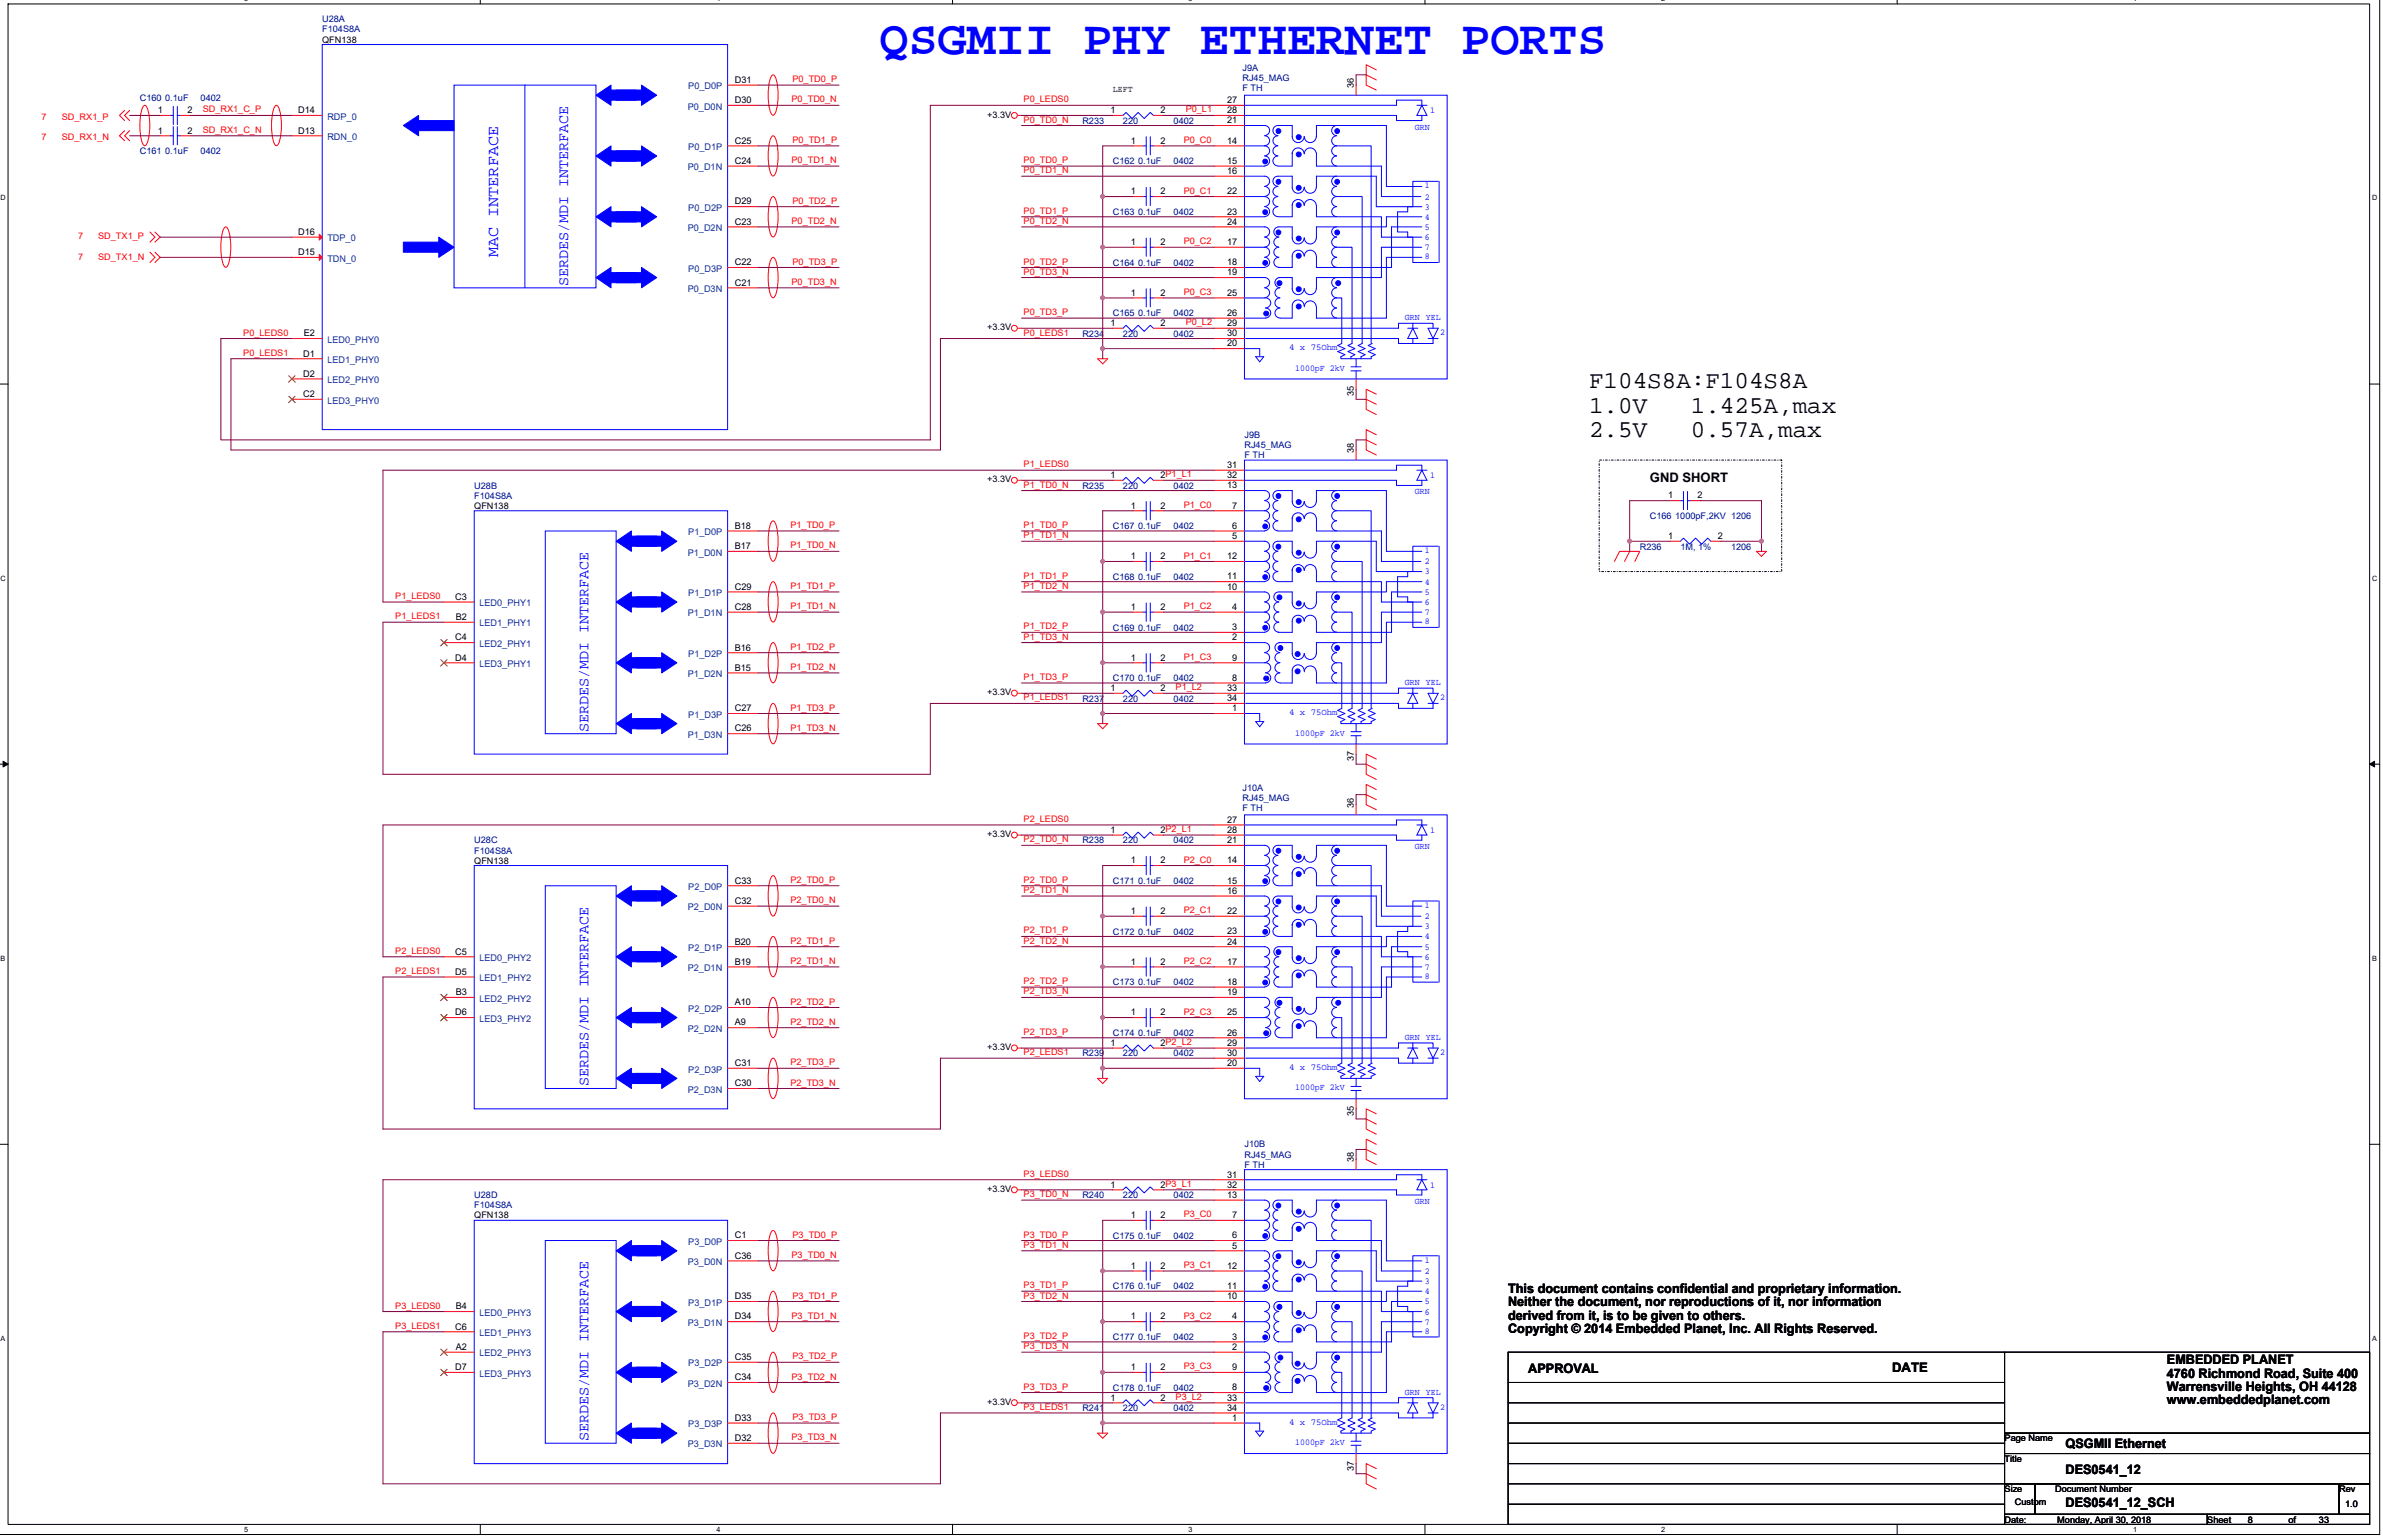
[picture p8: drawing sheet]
<svg xmlns="http://www.w3.org/2000/svg" width="275mm" height="177mm" viewBox="0 0 275 177" stroke-linecap="round" stroke-linejoin="round" font-family="sans-serif">
<defs><g id="words">
<text font-size="5.6" fill="#00f" x="101.4" y="6.3">QSGMII PHY ETHERNET PORTS</text>
<g font-size="2.8">
<text x="183.2" y="44.8">F104S8A:F104S8A</text>
<text x="183.2" y="47.6">1.0V</text>
<text x="194.9" y="47.6">1.425A,max</text>
<text x="183.2" y="50.3">2.5V</text>
<text x="194.9" y="50.3">0.57A,max</text>
</g>
<text font-size="1.9" fill="#00f" x="57.4" y="29.7" transform="rotate(-90 57.4 29.7)">MAC INTERFACE</text>
<g font-size="1.7" fill="#00f">
<text x="65.5" y="32.9" transform="rotate(-90 65.5 32.9)">SERDES/MDI INTERFACE</text>
<text x="67.8" y="84.3" transform="rotate(-90 67.8 84.3)">SERDES/MDI INTERFACE</text>
<text x="67.8" y="125.2" transform="rotate(-90 67.8 125.2)">SERDES/MDI INTERFACE</text>
<text x="67.8" y="166.1" transform="rotate(-90 67.8 166.1)">SERDES/MDI INTERFACE</text>
</g>
<g font-size="1.5">
<text x="190.2" y="55.6">GND SHORT</text>
<text x="173.9" y="149">This document contains confidential and proprietary information.</text>
<text x="173.9" y="150.6">Neither the document, nor reproductions of it, nor information</text>
<text x="173.9" y="152.1">derived from it, is to be given to others.</text>
<text x="173.9" y="153.7">Copyright © 2014 Embedded Planet, Inc. All Rights Reserved.</text>
<text x="176.2" y="158.3">APPROVAL</text>
<text x="218.1" y="158.2">DATE</text>
<text x="249.8" y="157.2">EMBEDDED PLANET</text>
<text x="249.8" y="158.8">4760 Richmond Road, Suite 400</text>
<text x="249.8" y="160.3">Warrensville Heights, OH 44128</text>
<text x="249.8" y="161.9">www.embeddedplanet.com</text>
<text x="238.1" y="166.9">QSGMII Ethernet</text>
<text x="238.1" y="173.7">DES0541_12_SCH</text>
<text x="238.1" y="169.9">DES0541_12</text>
</g>
<g font-size="1.1" fill="#004080">
<text x="79.4" y="10.3">P0_D0P</text>
<text x="37.7" y="16.1">RDN_0</text>
<text x="37.7" y="13.8">RDP_0</text>
<text x="79.3" y="12.6">P0_D0N</text>
<text x="79.4" y="17.3">P0_D1P</text>
<text x="79.3" y="19.6">P0_D1N</text>
<text x="37.7" y="27.8">TDP_0</text>
<text x="79.3" y="26.6">P0_D2N</text>
<text x="79.4" y="24.3">P0_D2P</text>
<text x="37.7" y="30.2">TDN_0</text>
<text x="79.3" y="33.7">P0_D3N</text>
<text x="79.4" y="31.3">P0_D3P</text>
<text x="37.7" y="41.8">LED1_PHY0</text>
<text x="37.7" y="39.5">LED0_PHY0</text>
<text x="37.7" y="46.5">LED3_PHY0</text>
<text x="37.7" y="44.2">LED2_PHY0</text>
<text x="79.3" y="64">P1_D0N</text>
<text x="79.4" y="61.7">P1_D0P</text>
<text x="55.3" y="69.9">LED0_PHY1</text>
<text x="79.3" y="71">P1_D1N</text>
<text x="79.4" y="68.7">P1_D1P</text>
<text x="55.3" y="76.9">LED3_PHY1</text>
<text x="55.3" y="74.6">LED2_PHY1</text>
<text x="55.3" y="72.2">LED1_PHY1</text>
<text x="79.4" y="75.7">P1_D2P</text>
<text x="79.3" y="78.1">P1_D2N</text>
<text x="79.4" y="82.7">P1_D3P</text>
<text x="79.3" y="85.1">P1_D3N</text>
<text x="79.3" y="104.9">P2_D0N</text>
<text x="79.4" y="102.6">P2_D0P</text>
<text x="55.3" y="113.1">LED1_PHY2</text>
<text x="55.3" y="110.8">LED0_PHY2</text>
<text x="79.3" y="111.9">P2_D1N</text>
<text x="79.4" y="109.6">P2_D1P</text>
<text x="55.3" y="117.8">LED3_PHY2</text>
<text x="55.3" y="115.5">LED2_PHY2</text>
<text x="79.3" y="118.9">P2_D2N</text>
<text x="79.4" y="116.6">P2_D2P</text>
<text x="79.3" y="126">P2_D3N</text>
<text x="79.4" y="123.6">P2_D3P</text>
<text x="79.4" y="143.5">P3_D0P</text>
<text x="79.3" y="145.8">P3_D0N</text>
<text x="55.3" y="154">LED1_PHY3</text>
<text x="55.3" y="151.7">LED0_PHY3</text>
<text x="79.3" y="152.8">P3_D1N</text>
<text x="79.4" y="150.5">P3_D1P</text>
<text x="55.3" y="158.7">LED3_PHY3</text>
<text x="55.3" y="156.3">LED2_PHY3</text>
<text x="79.3" y="159.8">P3_D2N</text>
<text x="79.4" y="157.5">P3_D2P</text>
<text x="79.3" y="166.8">P3_D3N</text>
<text x="79.4" y="164.5">P3_D3P</text>
</g>
<g font-size="1.1">
<text x="84.7" y="9.6">D31</text>
<text x="84.7" y="11.9">D30</text>
<text x="141.5" y="11.9">27</text>
<text x="156.1" y="10.1" transform="rotate(-90 156.1 10.1)">36</text>
<text x="18.2" y="13">1</text>
<text x="18.2" y="15.4">1</text>
<text x="21.6" y="13">2</text>
<text x="21.6" y="15.4">2</text>
<text x="34.4" y="15.4">D13</text>
<text x="34.4" y="13">D14</text>
<text x="84.7" y="16.6">C25</text>
<text x="128" y="13">1</text>
<text x="130.4" y="16.6">1</text>
<text x="133.8" y="13">2</text>
<text x="133.8" y="16.6">2</text>
<text x="141.5" y="14.2">21</text>
<text x="141.5" y="16.6">14</text>
<text x="141.5" y="13">28</text>
<text x="84.7" y="23.6">D29</text>
<text x="84.7" y="18.9">C24</text>
<text x="130.4" y="22.4">1</text>
<text x="133.8" y="22.4">2</text>
<text x="141.5" y="18.9">15</text>
<text x="141.5" y="22.4">22</text>
<text x="141.5" y="20.1">16</text>
<text x="34.4" y="29.4">D15</text>
<text x="34.4" y="27.1">D16</text>
<text x="84.7" y="25.9">C23</text>
<text x="130.4" y="28.2">1</text>
<text x="133.8" y="28.2">2</text>
<text x="141.5" y="25.9">24</text>
<text x="141.5" y="28.2">17</text>
<text x="141.5" y="24.7">23</text>
<text x="84.7" y="30.6">C22</text>
<text x="84.7" y="32.9">C21</text>
<text x="130.4" y="34.1">1</text>
<text x="133.8" y="34.1">2</text>
<text x="141.5" y="30.6">18</text>
<text x="141.5" y="34.1">25</text>
<text x="141.5" y="31.7">19</text>
<text x="35" y="41.1">D1</text>
<text x="35" y="38.8">E2</text>
<text x="128" y="37.6">1</text>
<text x="133.8" y="37.6">2</text>
<text x="141.5" y="36.4">26</text>
<text x="141.5" y="37.6">29</text>
<text x="141.5" y="38.8">30</text>
<text x="141.5" y="39.9">20</text>
<text x="35" y="45.8">C2</text>
<text x="35" y="43.4">D2</text>
<text x="156.1" y="45.7" transform="rotate(-90 156.1 45.7)">35</text>
<text x="141.5" y="53.9">31</text>
<text x="156.1" y="52.2" transform="rotate(-90 156.1 52.2)">38</text>
<text x="128" y="55.1">1</text>
<text x="130.4" y="58.6">1</text>
<text x="133.8" y="55.1">2P1_L1</text>
<text x="133.8" y="58.6">2</text>
<text x="141.5" y="56.3">13</text>
<text x="141.5" y="55.1">32</text>
<text x="142" y="58.6">7</text>
<text x="192.3" y="57.5">1</text>
<text x="195.7" y="57.5">2</text>
<text x="84.7" y="60.9">B18</text>
<text x="84.7" y="63.3">B17</text>
<text x="130.4" y="64.5">1</text>
<text x="133.8" y="64.5">2</text>
<text x="141.5" y="64.5">12</text>
<text x="142" y="60.9">6</text>
<text x="142" y="62.1">5</text>
<text x="192.3" y="62.1">1</text>
<text x="198.1" y="62.1">2</text>
<text x="52.5" y="69.1">C3</text>
<text x="52.6" y="71.5">B2</text>
<text x="84.7" y="68">C29</text>
<text x="84.7" y="70.3">C28</text>
<text x="130.4" y="70.3">1</text>
<text x="133.8" y="70.3">2</text>
<text x="141.5" y="68">10</text>
<text x="141.5" y="66.8">11</text>
<text x="142" y="70.3">4</text>
<text x="52.5" y="76.1">D4</text>
<text x="52.5" y="73.8">C4</text>
<text x="84.7" y="75">B16</text>
<text x="84.7" y="77.3">B15</text>
<text x="130.4" y="76.1">1</text>
<text x="133.8" y="76.1">2</text>
<text x="142" y="72.6">3</text>
<text x="142" y="76.1">9</text>
<text x="142" y="73.8">2</text>
<text x="84.7" y="82">C27</text>
<text x="128" y="79.7">1</text>
<text x="133.8" y="79.7">2</text>
<text x="141.5" y="79.7">33</text>
<text x="141.5" y="80.8">34</text>
<text x="142" y="78.5">8</text>
<text x="142" y="82">1</text>
<text x="84.7" y="84.3">C26</text>
<text x="156.1" y="87.8" transform="rotate(-90 156.1 87.8)">37</text>
<text x="141.5" y="94.8">27</text>
<text x="156.1" y="93.1" transform="rotate(-90 156.1 93.1)">36</text>
<text x="84.7" y="101.8">C33</text>
<text x="128" y="96">1</text>
<text x="130.4" y="99.5">1</text>
<text x="133.8" y="99.5">2</text>
<text x="133.8" y="96">2P2_L1</text>
<text x="141.5" y="101.8">15</text>
<text x="141.5" y="97.2">21</text>
<text x="141.5" y="99.5">14</text>
<text x="141.5" y="96">28</text>
<text x="84.7" y="104.2">C32</text>
<text x="130.4" y="105.4">1</text>
<text x="133.8" y="105.4">2</text>
<text x="141.5" y="105.4">22</text>
<text x="141.5" y="103">16</text>
<text x="141.5" y="107.7">23</text>
<text x="52.5" y="112.4">D5</text>
<text x="52.5" y="110">C5</text>
<text x="84.7" y="108.9">B20</text>
<text x="84.7" y="111.2">B19</text>
<text x="130.4" y="111.2">1</text>
<text x="133.8" y="111.2">2</text>
<text x="141.5" y="108.9">24</text>
<text x="141.5" y="113.5">18</text>
<text x="141.5" y="111.2">17</text>
<text x="52.5" y="117">D6</text>
<text x="52.6" y="114.7">B3</text>
<text x="84.7" y="115.9">A10</text>
<text x="84.7" y="118.2">A9</text>
<text x="130.4" y="117">1</text>
<text x="133.8" y="117">2</text>
<text x="141.5" y="119.4">26</text>
<text x="141.5" y="117">25</text>
<text x="141.5" y="114.7">19</text>
<text x="84.7" y="122.9">C31</text>
<text x="84.7" y="125.2">C30</text>
<text x="128" y="120.6">1</text>
<text x="133.8" y="120.6">2P2_L2</text>
<text x="141.5" y="120.6">29</text>
<text x="141.5" y="121.7">30</text>
<text x="141.5" y="122.9">20</text>
<text x="156.1" y="128.7" transform="rotate(-90 156.1 128.7)">35</text>
<text x="128" y="136.9">1</text>
<text x="133.8" y="136.9">2P3_L1</text>
<text x="141.5" y="136.9">32</text>
<text x="141.5" y="135.7">31</text>
<text x="156.1" y="134" transform="rotate(-90 156.1 134)">38</text>
<text x="84.7" y="142.7">C1</text>
<text x="130.4" y="140.4">1</text>
<text x="133.8" y="140.4">2</text>
<text x="141.5" y="138.1">13</text>
<text x="142" y="142.7">6</text>
<text x="142" y="140.4">7</text>
<text x="142" y="143.9">5</text>
<text x="84.7" y="149.8">D35</text>
<text x="84.7" y="145.1">C36</text>
<text x="130.4" y="146.3">1</text>
<text x="133.8" y="146.3">2</text>
<text x="141.5" y="149.8">10</text>
<text x="141.5" y="146.3">12</text>
<text x="141.5" y="148.6">11</text>
<text x="52.5" y="153.3">C6</text>
<text x="52.6" y="155.6">A2</text>
<text x="52.6" y="150.9">B4</text>
<text x="84.7" y="152.1">D34</text>
<text x="130.4" y="152.1">1</text>
<text x="133.8" y="152.1">2</text>
<text x="142" y="154.4">3</text>
<text x="142" y="152.1">4</text>
<text x="142" y="155.6">2</text>
<text x="52.5" y="157.9">D7</text>
<text x="84.7" y="156.8">C35</text>
<text x="84.7" y="159.1">C34</text>
<text x="128" y="161.4">1</text>
<text x="130.4" y="157.9">1</text>
<text x="133.8" y="157.9">2</text>
<text x="133.8" y="161.4">2</text>
<text x="141.5" y="161.4">33</text>
<text x="142" y="160.3">8</text>
<text x="142" y="157.9">9</text>
<text x="84.7" y="163.8">D33</text>
<text x="84.7" y="166.1">D32</text>
<text x="141.5" y="162.6">34</text>
<text x="142" y="163.8">1</text>
<text x="156.1" y="169.6" transform="rotate(-90 156.1 169.6)">37</text>
</g>
<g font-size="1" fill="#000080">
<text x="37.1" y="2.6">U28A</text>
<text x="37.1" y="3.7">F104S8A</text>
<text x="16.1" y="11.7">C160 0.1uF</text>
<text x="23.1" y="11.7">0402</text>
<text x="143.2" y="8.2">J9A</text>
<text x="143.2" y="10.5">F TH</text>
<text x="143.2" y="9.3">RJ45_MAG</text>
<text x="16.1" y="17.8">C161 0.1uF</text>
<text x="23.1" y="17.8">0402</text>
<text x="124.8" y="14.3">R233</text>
<text x="129.5" y="14.3">220</text>
<text x="135.3" y="14.3">0402</text>
<text x="128.3" y="18.9">C162 0.1uF</text>
<text x="135.3" y="18.9">0402</text>
<text x="128.3" y="24.8">C163 0.1uF</text>
<text x="135.3" y="24.8">0402</text>
<text x="128.3" y="30.6">C164 0.1uF</text>
<text x="135.3" y="30.6">0402</text>
<text x="124.8" y="38.8">R234</text>
<text x="128.3" y="36.5">C165 0.1uF</text>
<text x="129.5" y="38.8">220</text>
<text x="135.3" y="38.8">0402</text>
<text x="135.3" y="36.5">0402</text>
<text x="143.5" y="50.5">J9B</text>
<text x="143.5" y="52.8">F TH</text>
<text x="143.5" y="51.7">RJ45_MAG</text>
<text x="54.7" y="57.5">F104S8A</text>
<text x="54.7" y="56.3">U28B</text>
<text x="124.8" y="56.3">R235</text>
<text x="129.5" y="56.3">220</text>
<text x="135.3" y="56.3">0402</text>
<text x="190.2" y="59.8">C166 1000pF,2KV 1206</text>
<text x="128.3" y="61">C167 0.1uF</text>
<text x="135.3" y="61">0402</text>
<text x="189" y="63.3">R236</text>
<text x="193.7" y="63.3">1M, 1%</text>
<text x="199.6" y="63.3">1206</text>
<text x="128.3" y="66.8">C168 0.1uF</text>
<text x="135.3" y="66.8">0402</text>
<text x="128.3" y="72.7">C169 0.1uF</text>
<text x="135.3" y="72.7">0402</text>
<text x="124.8" y="80.9">R237</text>
<text x="128.3" y="78.5">C170 0.1uF</text>
<text x="129.5" y="80.9">220</text>
<text x="135.3" y="80.9">0402</text>
<text x="135.3" y="78.5">0402</text>
<text x="143.2" y="91.1">J10A</text>
<text x="143.2" y="93.5">F TH</text>
<text x="143.2" y="92.3">RJ45_MAG</text>
<text x="54.7" y="98.4">F104S8A</text>
<text x="54.7" y="97.2">U28C</text>
<text x="124.8" y="97.2">R238</text>
<text x="128.3" y="101.9">C171 0.1uF</text>
<text x="129.5" y="97.2">220</text>
<text x="135.3" y="97.2">0402</text>
<text x="135.3" y="101.9">0402</text>
<text x="128.3" y="107.7">C172 0.1uF</text>
<text x="135.3" y="107.7">0402</text>
<text x="128.3" y="113.6">C173 0.1uF</text>
<text x="135.3" y="113.6">0402</text>
<text x="128.3" y="119.4">C174 0.1uF</text>
<text x="135.3" y="119.4">0402</text>
<text x="124.8" y="121.8">R239</text>
<text x="129.5" y="121.8">220</text>
<text x="135.3" y="121.8">0402</text>
<text x="143.5" y="132.3">J10B</text>
<text x="143.5" y="134.6">F TH</text>
<text x="143.5" y="133.4">RJ45_MAG</text>
<text x="54.7" y="139.3">F104S8A</text>
<text x="54.7" y="138.1">U28D</text>
<text x="124.8" y="138.1">R240</text>
<text x="128.3" y="142.8">C175 0.1uF</text>
<text x="129.5" y="138.1">220</text>
<text x="135.3" y="138.1">0402</text>
<text x="135.3" y="142.8">0402</text>
<text x="128.3" y="148.6">C176 0.1uF</text>
<text x="135.3" y="148.6">0402</text>
<text x="128.3" y="154.5">C177 0.1uF</text>
<text x="135.3" y="154.5">0402</text>
<text x="128.3" y="160.3">C178 0.1uF</text>
<text x="135.3" y="160.3">0402</text>
<text x="124.8" y="162.7">R241</text>
<text x="129.5" y="162.7">220</text>
<text x="135.3" y="162.7">0402</text>
</g>
<g font-size="1">
<text x="37.1" y="4.9">QFN138</text>
<text x="128.3" y="10.6">LEFT</text>
<text x="113.8" y="13.6">+3.3V</text>
<text x="113.8" y="38.1">+3.3V</text>
<text x="54.7" y="58.7">QFN138</text>
<text x="113.8" y="55.6">+3.3V</text>
<text x="113.8" y="80.1">+3.3V</text>
<text x="54.7" y="99.6">QFN138</text>
<text x="113.8" y="96.5">+3.3V</text>
<text x="113.8" y="121">+3.3V</text>
<text x="113.8" y="137.4">+3.3V</text>
<text x="54.7" y="140.5">QFN138</text>
<text x="113.8" y="161.9">+3.3V</text>
<text x="231.1" y="166.1">Page Name</text>
<text x="231.1" y="168.5">Title</text>
<text x="231.1" y="172">Size</text>
<text x="232.3" y="173.5">Custom</text>
<text x="236.9" y="172">Document Number</text>
<text x="269.7" y="172">Rev</text>
<text x="270.4" y="173.7">1.0</text>
<text x="231.1" y="175.5">Date:</text>
<text x="237.2" y="175.5">Monday, April 30, 2018</text>
<text x="254.5" y="175.5">Sheet</text>
<text x="259.1" y="175.5">8</text>
<text x="263.8" y="175.5">of</text>
<text x="267.3" y="175.5">33</text>
</g>
<g font-size="1" fill="#f00">
<text x="91.2" y="11.8">P0_TD0_N</text>
<text x="91.4" y="9.5">P0_TD0_P</text>
<text x="118" y="11.8">P0_LEDS0</text>
<text x="4.8" y="13.8">7</text>
<text x="4.8" y="16.1">7</text>
<text x="7.1" y="13.8">SD_RX1_P</text>
<text x="7.1" y="16.1">SD_RX1_N</text>
<text x="23.4" y="15.3">SD_RX1_C_N</text>
<text x="23.4" y="13">SD_RX1_C_P</text>
<text x="91.4" y="16.5">P0_TD1_P</text>
<text x="118" y="14.1">P0_TD0_N</text>
<text x="136.5" y="16.5">P0_C0</text>
<text x="136.7" y="13">P0_L1</text>
<text x="91.2" y="18.8">P0_TD1_N</text>
<text x="91.4" y="23.5">P0_TD2_P</text>
<text x="118" y="20">P0_TD1_N</text>
<text x="118" y="18.8">P0_TD0_P</text>
<text x="136.5" y="22.3">P0_C1</text>
<text x="9" y="27.6">7</text>
<text x="9" y="29.9">7</text>
<text x="11.3" y="27.6">SD_TX1_P</text>
<text x="11.3" y="29.9">SD_TX1_N</text>
<text x="91.2" y="25.8">P0_TD2_N</text>
<text x="118" y="25.8">P0_TD2_N</text>
<text x="118" y="24.6">P0_TD1_P</text>
<text x="136.5" y="28.2">P0_C2</text>
<text x="91.2" y="32.8">P0_TD3_N</text>
<text x="91.4" y="30.5">P0_TD3_P</text>
<text x="118" y="30.5">P0_TD2_P</text>
<text x="118" y="31.7">P0_TD3_N</text>
<text x="136.5" y="34">P0_C3</text>
<text x="28" y="41">P0_LEDS1</text>
<text x="28" y="38.7">P0_LEDS0</text>
<text x="118" y="38.7">P0_LEDS1</text>
<text x="118" y="36.3">P0_TD3_P</text>
<text x="136.7" y="37.5">P0_L2</text>
<text x="118" y="53.9">P1_LEDS0</text>
<text x="118" y="56.2">P1_TD0_N</text>
<text x="136.5" y="58.5">P1_C0</text>
<text x="91.1" y="60.9">P1_TD0_P</text>
<text x="91.1" y="63.2">P1_TD0_N</text>
<text x="118" y="62.1">P1_TD1_N</text>
<text x="118" y="60.9">P1_TD0_P</text>
<text x="136.5" y="64.4">P1_C1</text>
<text x="45.6" y="71.4">P1_LEDS1</text>
<text x="45.6" y="69.1">P1_LEDS0</text>
<text x="91.1" y="67.9">P1_TD1_P</text>
<text x="91.1" y="70.2">P1_TD1_N</text>
<text x="118" y="66.7">P1_TD1_P</text>
<text x="118" y="67.9">P1_TD2_N</text>
<text x="136.5" y="70.2">P1_C2</text>
<text x="91.1" y="74.9">P1_TD2_P</text>
<text x="91.1" y="77.2">P1_TD2_N</text>
<text x="118" y="73.7">P1_TD3_N</text>
<text x="118" y="72.5">P1_TD2_P</text>
<text x="136.5" y="76.1">P1_C3</text>
<text x="91.1" y="81.9">P1_TD3_P</text>
<text x="118" y="80.7">P1_LEDS1</text>
<text x="118" y="78.4">P1_TD3_P</text>
<text x="135.5" y="79.6">P1_L2</text>
<text x="91.1" y="84.2">P1_TD3_N</text>
<text x="118" y="94.8">P2_LEDS0</text>
<text x="91.1" y="101.8">P2_TD0_P</text>
<text x="118" y="101.8">P2_TD0_P</text>
<text x="118" y="97.1">P2_TD0_N</text>
<text x="136.5" y="99.4">P2_C0</text>
<text x="91.1" y="104.1">P2_TD0_N</text>
<text x="118" y="107.6">P2_TD1_P</text>
<text x="118" y="102.9">P2_TD1_N</text>
<text x="136.5" y="105.3">P2_C1</text>
<text x="45.6" y="112.3">P2_LEDS1</text>
<text x="45.6" y="110">P2_LEDS0</text>
<text x="91.1" y="108.8">P2_TD1_P</text>
<text x="91.1" y="111.1">P2_TD1_N</text>
<text x="118" y="113.4">P2_TD2_P</text>
<text x="118" y="108.8">P2_TD2_N</text>
<text x="136.5" y="111.1">P2_C2</text>
<text x="91.1" y="115.8">P2_TD2_P</text>
<text x="91.1" y="118.1">P2_TD2_N</text>
<text x="118" y="114.6">P2_TD3_N</text>
<text x="118" y="119.3">P2_TD3_P</text>
<text x="136.5" y="117">P2_C3</text>
<text x="91.1" y="125.1">P2_TD3_N</text>
<text x="91.1" y="122.8">P2_TD3_P</text>
<text x="118" y="121.6">P2_LEDS1</text>
<text x="118" y="135.6">P3_LEDS0</text>
<text x="118" y="138">P3_TD0_N</text>
<text x="91.4" y="142.7">P3_TD0_P</text>
<text x="118" y="143.8">P3_TD1_N</text>
<text x="118" y="142.7">P3_TD0_P</text>
<text x="136.5" y="140.3">P3_C0</text>
<text x="91.2" y="145">P3_TD0_N</text>
<text x="91.4" y="149.7">P3_TD1_P</text>
<text x="118" y="148.5">P3_TD1_P</text>
<text x="118" y="149.7">P3_TD2_N</text>
<text x="136.5" y="146.2">P3_C1</text>
<text x="45.6" y="150.8">P3_LEDS0</text>
<text x="45.6" y="153.2">P3_LEDS1</text>
<text x="91.2" y="152">P3_TD1_N</text>
<text x="118" y="154.3">P3_TD2_P</text>
<text x="118" y="155.5">P3_TD3_N</text>
<text x="136.5" y="152">P3_C2</text>
<text x="91.2" y="159">P3_TD2_N</text>
<text x="91.4" y="156.7">P3_TD2_P</text>
<text x="118" y="160.2">P3_TD3_P</text>
<text x="135.5" y="161.4">P3_L2</text>
<text x="136.5" y="157.9">P3_C3</text>
<text x="91.2" y="166">P3_TD3_N</text>
<text x="91.4" y="163.7">P3_TD3_P</text>
<text x="118" y="162.5">P3_LEDS1</text>
</g>
<g font-size="1" fill="#00f">
<text x="163.1" y="14.9">GRN</text>
<text x="164.9" y="13.1">1</text>
<text x="164.3" y="23">2</text>
<text x="164.3" y="21.7">1</text>
<text x="164.3" y="29.9">8</text>
<text x="164.3" y="28.8">7</text>
<text x="164.3" y="27.7">6</text>
<text x="164.3" y="26.5">5</text>
<text x="164.3" y="25.3">4</text>
<text x="164.3" y="24.2">3</text>
<text x="148.6" y="40.4">4 x 75Ohm</text>
<text x="161.9" y="36.9">GRN YEL</text>
<text x="166" y="38.6">2</text>
<text x="149.3" y="42.7">1000pF 2kV</text>
<text x="163.1" y="57">GRN</text>
<text x="164.9" y="55.1">1</text>
<text x="164.3" y="65.1">2</text>
<text x="164.3" y="63.8">1</text>
<text x="164.3" y="72">8</text>
<text x="164.3" y="70.9">7</text>
<text x="164.3" y="69.7">6</text>
<text x="164.3" y="68.6">5</text>
<text x="164.3" y="67.4">4</text>
<text x="164.3" y="66.2">3</text>
<text x="148.6" y="82.5">4 x 75Ohm</text>
<text x="161.9" y="79">GRN YEL</text>
<text x="166" y="80.7">2</text>
<text x="149.3" y="84.8">1000pF 2kV</text>
<text x="163.1" y="97.9">GRN</text>
<text x="164.9" y="96">1</text>
<text x="164.3" y="107.1">3</text>
<text x="164.3" y="106">2</text>
<text x="164.3" y="104.7">1</text>
<text x="164.3" y="112.9">8</text>
<text x="164.3" y="111.8">7</text>
<text x="164.3" y="110.6">6</text>
<text x="164.3" y="109.5">5</text>
<text x="164.3" y="108.3">4</text>
<text x="161.9" y="119.9">GRN YEL</text>
<text x="148.6" y="123.3">4 x 75Ohm</text>
<text x="149.3" y="125.7">1000pF 2kV</text>
<text x="166" y="121.6">2</text>
<text x="164.9" y="136.9">1</text>
<text x="163.1" y="138.8">GRN</text>
<text x="164.3" y="149.2">4</text>
<text x="164.3" y="148">3</text>
<text x="164.3" y="146.8">2</text>
<text x="164.3" y="145.6">1</text>
<text x="164.3" y="153.7">8</text>
<text x="164.3" y="152.7">7</text>
<text x="164.3" y="151.5">6</text>
<text x="164.3" y="150.4">5</text>
<text x="161.9" y="160.8">GRN YEL</text>
<text x="148.6" y="164.2">4 x 75Ohm</text>
<text x="149.3" y="166.6">1000pF 2kV</text>
<text x="166" y="162.5">2</text>
</g>
<g font-size=".8">
<text x="28.1" y=".2">5</text>
<text x="82.6" y=".2">4</text>
<text x="137" y=".2">3</text>
<text x="191.5" y=".2">2</text>
<text x="245.9" y=".2">1</text>
<text x=".1" y="23.1">D</text>
<text x="273.5" y="23.1">D</text>
<text x=".1" y="66.9">C</text>
<text x="273.5" y="66.9">C</text>
<text x=".1" y="110.7">B</text>
<text x="273.5" y="110.7">B</text>
<text x=".1" y="154.5">A</text>
<text x="273.5" y="154.5">A</text>
<text x="28.1" y="176.6">5</text>
<text x="82.6" y="176.6">4</text>
<text x="137" y="176.6">3</text>
<text x="191.5" y="176.6">2</text>
<text x="245.9" y="176.6">1</text>
</g>
</g></defs>
<path d="M274.3 -.1v177h-274.4M.9 .5h272.3v175.2h-272.3z" fill="none" stroke="#000" stroke-width=".12"/>
<g fill="#fff">
<path d="M28.1 -.1h.5v.4h-.5z"/>
<path d="M28.1 175.8h.5v1h-.5z"/>
</g>
<path d="M55.4 -.1v.6M55.4 175.7v1.2" fill="none" stroke="#000" stroke-width=".12"/>
<g fill="#fff">
<path d="M82.6 -.1h.5v.4h-.5z"/>
<path d="M82.6 175.8h.5v1h-.5z"/>
</g>
<path d="M109.8 -.1v.6M109.8 175.7v1.2" fill="none" stroke="#000" stroke-width=".12"/>
<g fill="#fff">
<path d="M137 -.1h.5v.4h-.5z"/>
<path d="M137 175.8h.5v1h-.5z"/>
</g>
<path d="M164.3 -.1v.6M164.3 175.7v1.2" fill="none" stroke="#000" stroke-width=".12"/>
<g fill="#fff">
<path d="M191.5 -.1h.5v.4h-.5z"/>
<path d="M191.5 175.8h.5v1h-.5z"/>
</g>
<path d="M218.7 -.1v.6M218.7 175.7v1.2" fill="none" stroke="#000" stroke-width=".12"/>
<g fill="#fff">
<path d="M245.9 -.1h.5v.4h-.5z"/>
<path d="M245.9 175.8h.5v1h-.5z"/>
<path d="M.1 22.4h.6v.9h-.6z"/>
<path d="M273.5 22.4h.6v.9h-.6z"/>
<path d="M.1 66.2h.6v.9h-.6z"/>
<path d="M273.5 66.2h.6v.9h-.6z"/>
</g>
<path d="M-.1 44.3h1M273.2 44.3h1.1" fill="none" stroke="#000" stroke-width=".12"/>
<g fill="#fff">
<path d="M.1 110h.5v.9h-.5z"/>
<path d="M273.5 110h.5v.9h-.5z"/>
</g>
<path d="M-.1 88.1h1M273.2 88.1h1.1" fill="none" stroke="#000" stroke-width=".12"/>
<path d="M.4 87.7l.5 .4-.5 .3zM273.2 88.1l.5-.4v.7z" fill="#000" stroke="#000" stroke-width=".12"/>
<g fill="#fff">
<path d="M.1 153.8h.5v.9h-.5z"/>
<path d="M273.5 153.8h.5v.9h-.5z"/>
</g>
<g fill="none" stroke="#000" stroke-width=".12">
<path d="M-.1 131.9h1M273.2 131.9h1.1M173.9 159.4h57.2M231.1 155.9h42.1v9.3h-42.1zM231.1 155.9h-57.2v19.8h57.2M173.9 173.4h57.2M173.9 171h57.2M173.9 168.7h57.2M173.9 166.4h57.2M173.9 164h57.2M173.9 161.7h57.2M231.1 165.2h42.1v2.3h-42.1z"/>
<path d="M231.1 167.5h42.1v3.5h-42.1zM231.1 171h3.5v3.6h-3.5zM231.1 174.6h23.4v1.1h-23.4zM234.6 171h35.1v3.6h-35.1zM254.5 174.6h18.7v1.1h-18.7zM269.7 171h3.5v3.6h-3.5z"/>
</g>
<path d="M184.4 53h21v12.9h-21z" fill="none" stroke="#000" stroke-width=".12" stroke-dasharray=".2 .2 0 .2"/>
<g fill="none" stroke="#f00" stroke-width=".12">
<path d="M14.4 12.7l-.6 .6 .6 .6M14.4 15.1l-.6 .6 .6 .5M14.9 12.7l-.5 .6 .5 .6M14.9 15.1l-.5 .6 .5 .5M16.5 12.3l.2-.2a1.93 1.93 0 0 1 .5 1.6 6.2 6.2 0 0 1-.3 3l-.2 .1a1.89 1.89 0 0 1-.5-1.6 6.2 6.2 0 0 1 .3-2.9zM18.5 13.3h1.1M18.5 15.7h1.1M20.8 13.3h1.2M20.8 15.7h1.2M31.7 12.3l.2-.2a1.93 1.93 0 0 1 .5 1.6 6.2 6.2 0 0 1-.4 3l-.1 .1a1.89 1.89 0 0 1-.6-1.6 6.2 6.2 0 0 1 .4-2.9zM33.7 15.7h3.4M33.7 13.3h3.4"/>
<path d="M83.9 9.8h3.5M83.9 12.1h3.5M83.9 16.8h3.5M83.9 19.1h3.5M88.9 8.7l.2-.1a1.93 1.93 0 0 1 .6 1.6 6.2 6.2 0 0 1-.4 3l-.2 .1a1.89 1.89 0 0 1-.5-1.6 6.2 6.2 0 0 1 .3-3zM88.9 15.8l.2-.1a1.91 1.91 0 0 1 .6 1.5 6.1 6.1 0 0 1-.4 3l-.2 .1a1.89 1.89 0 0 1-.5-1.6 6.1 6.1 0 0 1 .3-2.9zM117.3 13.3h.5M128.3 13.3h1.2M130.6 16.8h1.2M133 13.3h1.1M133 16.8h1.1M140 19.1h3.5"/>
<path d="M140 14.5h3.5M140 16.8h3.5M140 13.3h3.5M140 12.1h3.5M156.3 9.8v1.2M157.5 8.6l1.2 .6M158.7 8.1l-1.2-.6v2.3l1.2 .6M17.3 26.7l.6 .6-.6 .6M17.3 29.1l.6 .6-.6 .6M17.9 26.7l.6 .6-.6 .6M17.9 29.1l.6 .6-.6 .6M25.9 26.3l.1-.1a1.93 1.93 0 0 1 .6 1.5 6.2 6.2 0 0 1-.4 3l-.2 .1a1.89 1.89 0 0 1-.5-1.6 6.2 6.2 0 0 1 .4-2.9z"/>
<path d="M33.7 29.7h3.4M33.7 27.3h3.4M33.7 39h3.4M83.9 23.8h3.5M83.9 26.2h3.5M83.9 30.8h3.5M83.9 33.2h3.5M88.9 22.8l.2-.1a1.93 1.93 0 0 1 .6 1.5 6.2 6.2 0 0 1-.4 3l-.2 .1a1.89 1.89 0 0 1-.5-1.6 6.2 6.2 0 0 1 .3-2.9zM88.9 29.8l.2-.1a1.93 1.93 0 0 1 .6 1.6 6.2 6.2 0 0 1-.4 2.9l-.2 .1a1.89 1.89 0 0 1-.5-1.6 6.2 6.2 0 0 1 .3-2.9zM117.3 37.8h.5M128.3 37.8h1.2M130.6 34.3h1.2"/>
<path d="M130.6 28.5h1.2M130.6 22.7h1.2M133 37.8h1.1M133 34.3h1.1M133 28.5h1.1M133 22.7h1.1M140 26.2h3.5M140 30.8h3.5M140 28.5h3.5M140 36.7h3.5M140 22.7h3.5M140 20.3h3.5"/>
<path d="M140 25h3.5M140 34.3h3.5M140 32h3.5M140 37.8h3.5M140 39h3.5M33.7 46h3.4M33.7 43.7h3.4M33.7 41.3h3.4M117.3 55.4h.5M126.5 41.3h1.2l-.6 .6zM128.3 55.4h1.2M130.6 58.9h1.2"/>
<path d="M133 55.4h1.1M133 58.9h1.1M140 56.5h3.5M140 58.9h3.5M140 55.4h3.5M140 54.2h3.5M140 40.2h3.5M156.3 51.9v1.1M156.3 43.7v1.2M157.5 46l1.2 .6M157.5 50.7l1.2 .6M158.7 45.4l-1.2-.5v2.3l1.2 .6"/>
<path d="M158.7 50.1l-1.2-.6v2.4l1.2 .5M192.5 57.7h1.2M194.9 57.7h1.1M51.2 76.4h3.5M51.2 74.1h3.5M51.2 71.7h3.5M51.2 69.4h3.5M83.9 61.2h3.5M83.9 63.6h3.5M83.9 68.2h3.5M83.9 70.6h3.5M83.9 75.2h3.5"/>
<path d="M83.9 77.6h3.5M88.9 60.2l.2-.2a1.93 1.93 0 0 1 .6 1.6 6.2 6.2 0 0 1-.4 3l-.2 .1a1.89 1.89 0 0 1-.5-1.6 6.2 6.2 0 0 1 .3-2.9zM88.9 67.2l.2-.2a1.93 1.93 0 0 1 .6 1.6 6.2 6.2 0 0 1-.4 3l-.2 .1a1.89 1.89 0 0 1-.5-1.6 6.2 6.2 0 0 1 .3-2.9zM88.9 74.2l.2-.1a1.91 1.91 0 0 1 .6 1.6 6.1 6.1 0 0 1-.4 2.9l-.2 .1a1.89 1.89 0 0 1-.5-1.6 6.1 6.1 0 0 1 .3-2.9zM117.3 79.9h.5M128.3 79.9h1.2M130.6 70.6h1.2M130.6 64.7h1.2M130.6 76.4h1.2M133 70.6h1.1M133 64.7h1.1M133 79.9h1.1"/>
<path d="M133 76.4h1.1M140 68.2h3.5M140 72.9h3.5M140 70.6h3.5M140 61.2h3.5M140 78.7h3.5M140 64.7h3.5M140 62.4h3.5M140 67h3.5M140 76.4h3.5M140 74.1h3.5M140 79.9h3.5"/>
<path d="M186.1 64.7l.6-1.1h2.3l-.5 1.1M187.9 63.6l-.6 1.1M192.5 62.4h1.2M197.2 62.4h1.2M202.5 63.6h1.1l-.5 .5zM83.9 82.2h3.5M83.9 84.6h3.5M88.9 81.2l.2-.1a1.93 1.93 0 0 1 .6 1.6 6.2 6.2 0 0 1-.4 2.9l-.2 .1a1.89 1.89 0 0 1-.5-1.6 6.2 6.2 0 0 1 .3-2.9zM117.3 96.3h.5M126.5 83.4h1.2l-.6 .6zM128.3 96.3h1.2M130.6 99.8h1.2"/>
<path d="M133 99.8h1.1M133 96.3h1.1M140 97.4h3.5M140 99.8h3.5M140 96.3h3.5M140 95.1h3.5M140 81.1h3.5M140 82.2h3.5M156.3 92.8v1.1M156.3 85.8v1.1M157.5 91.6l1.2 .6M157.5 88.1l1.2 .6"/>
<path d="M158.7 91l-1.2-.6v2.4l1.2 .5M158.7 87.5l-1.2-.6v2.3l1.2 .6M51.2 117.3h3.5M51.2 115h3.5M51.2 112.6h3.5M51.2 110.3h3.5M83.9 102.1h3.5M83.9 104.4h3.5M83.9 109.1h3.5M83.9 111.5h3.5M83.9 116.1h3.5M83.9 118.5h3.5"/>
<path d="M88.9 101.1l.2-.2a1.93 1.93 0 0 1 .6 1.6 6.2 6.2 0 0 1-.4 3l-.2 .1a1.89 1.89 0 0 1-.5-1.6 6.2 6.2 0 0 1 .3-2.9zM88.9 108.1l.2-.2a1.93 1.93 0 0 1 .6 1.6 6.2 6.2 0 0 1-.4 3l-.2 .1a1.89 1.89 0 0 1-.5-1.6 6.2 6.2 0 0 1 .3-2.9zM88.9 115.1l.2-.1a1.91 1.91 0 0 1 .6 1.5 6.1 6.1 0 0 1-.4 3l-.2 .1a1.89 1.89 0 0 1-.5-1.6 6.1 6.1 0 0 1 .3-2.9zM130.6 105.6h1.2M130.6 117.3h1.2M130.6 111.5h1.2M133 105.6h1.1M133 117.3h1.1M133 111.5h1.1M140 109.1h3.5M140 113.8h3.5M140 111.5h3.5"/>
<path d="M140 102.1h3.5M140 119.6h3.5M140 105.6h3.5M140 103.3h3.5M140 107.9h3.5M140 117.3h3.5M140 115h3.5M83.9 123.1h3.5M83.9 125.5h3.5M88.9 122.1l.2-.1a1.93 1.93 0 0 1 .6 1.6 6.2 6.2 0 0 1-.4 2.9l-.2 .1a1.89 1.89 0 0 1-.5-1.6 6.2 6.2 0 0 1 .3-2.9zM117.3 120.8h.5M117.3 137.1h.5"/>
<path d="M126.5 124.3h1.2l-.6 .6zM128.3 137.1h1.2M128.3 120.8h1.2M133 137.1h1.1M133 120.8h1.1M140 138.3h3.5M140 137.1h3.5M140 136h3.5M140 120.8h3.5M140 122h3.5M140 123.1h3.5M156.3 133.7v1.1"/>
<path d="M156.3 126.7v1.1M157.5 132.5l1.2 .6M157.5 129l1.2 .6M158.7 131.9l-1.2-.6v2.4l1.2 .5M158.7 128.4l-1.2-.6v2.3l1.2 .6M51.2 158.2h3.5M51.2 155.9h3.5M51.2 153.5h3.5M51.2 151.2h3.5M83.9 143h3.5M83.9 145.3h3.5M83.9 150h3.5"/>
<path d="M83.9 152.3h3.5M83.9 157h3.5M83.9 159.4h3.5M88.9 141.9l.2-.1a1.93 1.93 0 0 1 .6 1.6 6.2 6.2 0 0 1-.4 3l-.2 .1a1.89 1.89 0 0 1-.5-1.6 6.2 6.2 0 0 1 .3-3zM88.9 149l.2-.2a1.93 1.93 0 0 1 .6 1.6 6.2 6.2 0 0 1-.4 3l-.2 .1a1.89 1.89 0 0 1-.5-1.6 6.2 6.2 0 0 1 .3-2.9zM88.9 156l.2-.1a1.91 1.91 0 0 1 .6 1.5 6.1 6.1 0 0 1-.4 3l-.2 .1a1.89 1.89 0 0 1-.5-1.6 6.1 6.1 0 0 1 .3-2.9zM130.6 158.2h1.2M130.6 152.3h1.2M130.6 146.5h1.2M130.6 140.7h1.2M133 158.2h1.1M133 152.3h1.1"/>
<path d="M133 146.5h1.1M133 140.7h1.1M140 150h3.5M140 154.7h3.5M140 152.3h3.5M140 143h3.5M140 140.7h3.5M140 146.5h3.5M140 144.2h3.5M140 148.8h3.5M140 158.2h3.5M140 155.9h3.5"/>
<path d="M83.9 164h3.5M83.9 166.4h3.5M88.9 163l.2-.1a1.93 1.93 0 0 1 .6 1.6 6.2 6.2 0 0 1-.4 2.9l-.2 .1a1.89 1.89 0 0 1-.5-1.6 6.2 6.2 0 0 1 .3-2.9zM117.3 161.7h.5M126.5 165.2h1.2l-.6 .6zM128.3 161.7h1.2M133 161.7h1.1M140 160.5h3.5M140 161.7h3.5M140 162.9h3.5M140 164h3.5M156.3 167.5v1.2"/>
<path d="M157.5 169.9l1.2 .6M158.7 169.3l-1.2-.6v2.3l1.2 .6"/>
<circle cx="116.9" cy="13.3" r=".34"/>
<circle cx="116.9" cy="37.8" r=".34"/>
<circle cx="116.9" cy="55.4" r=".34"/>
<circle cx="116.9" cy="79.9" r=".34"/>
<circle cx="116.9" cy="96.3" r=".34"/>
<circle cx="116.9" cy="120.8" r=".34"/>
<circle cx="116.9" cy="137.1" r=".34"/>
<circle cx="116.9" cy="161.7" r=".34"/>
</g>
<g fill="none" stroke="#00f" stroke-width=".12">
<path d="M19.6 13.3h.4M19.6 15.7h.4M20 12.3v2.1M20 14.6v2.1M20.4 13.3h.4M20.4 15.7h.4M20.4 12.3v2.1M20.4 14.6v2.1M37.1 5.1h46.8v44.4h-46.8zM52.3 9.8h16.4v23.4h-16.4zM60.5 9.8v23.4M129.5 13.3l.3-.3 .7 .7 .7-.7 .7 .7 .7-.7 .4 .3"/>
<path d="M131.8 16.8h.3M132.1 15.8v2.1M132.6 16.8h.4M132.6 15.8v2.1M143.5 13.3h17.5v.6h2.9v-.6M143.5 12.1h17.5v-.6h2.9v.6M143.5 11h23.3v32.7h-23.3zM143.5 14.5h2.3a.58 .58 0 0 1 .6 .5 .58 .58 0 0 1-.6 .6M143.5 16.8h2.3a.57 .57 0 0 1 .6 .6 .57 .57 0 0 1-.6 .6 .58 .58 0 0 1 .6 .5 .58 .58 0 0 1-.6 .6M143.5 19.1h2.3M145.8 15.7a.57 .57 0 0 1 .6 .5 .57 .57 0 0 1-.6 .6M147.3 16.8a.57 .57 0 0 0-.6 .6 .57 .57 0 0 0 .6 .6 .58 .58 0 0 0-.6 .5 .58 .58 0 0 0 .6 .6"/>
<path d="M147.3 15.6a.58 .58 0 0 1-.6-.6 .58 .58 0 0 1 .6-.5h1.7v1.3a.69 .69 0 0 0 .7 .6 .69 .69 0 0 0 .6-.7M147.3 15.7a.57 .57 0 0 0-.6 .5 .57 .57 0 0 0 .6 .6M149 17.6v1.5h-1.7M149 17.7a.69 .69 0 0 1 .7-.6 .69 .69 0 0 1 .6 .6M150.4 15.7a.69 .69 0 0 0 .7 .7 .69 .69 0 0 0 .6-.7M151.7 17.6a.68 .68 0 0 0-.7-.5 .68 .68 0 0 0-.6 .6M151.8 15.8v-1.3h8v7h4.1M151.8 17.6v1.5h7.5v3.6h4.5M154.1 16.8a.58 .58 0 0 0-.6 .6 .58 .58 0 0 0 .6 .6 .57 .57 0 0 0-.6 .6 .57 .57 0 0 0 .6 .5M154.1 15.7a.57 .57 0 0 0-.6 .5 .57 .57 0 0 0 .6 .6M154.1 14.5a.58 .58 0 0 0-.6 .5 .58 .58 0 0 0 .6 .6M154.1 16.8h4v22.8"/>
<path d="M163.3 12.1h1.2M163.9 12.1l.6 1.2h-1.2zM129.5 37.8l.3-.3 .7 .7 .7-.7 .7 .7 .7-.7 .4 .3M131.8 34.3h.3M131.8 28.5h.3M131.8 22.7h.3M132.1 33.3v2.1M132.1 27.4v2.1M132.1 21.6v2.1M132.6 34.3h.4M132.6 28.5h.4M132.6 22.7h.4"/>
<path d="M132.6 33.3v2.1M132.6 27.4v2.1M132.6 21.6v2.1M143.5 20.3h2.3a.58 .58 0 0 1 .6 .6 .58 .58 0 0 1-.6 .6M143.5 26.2h2.3a.58 .58 0 0 1 .6 .5 .58 .58 0 0 1-.6 .6 .58 .58 0 0 1 .6 .6 .58 .58 0 0 1-.6 .6M143.5 28.5h2.3a.57 .57 0 0 1 .6 .6 .57 .57 0 0 1-.6 .5M143.5 32h2.3a.58 .58 0 0 1 .6 .6 .58 .58 0 0 1-.6 .6M143.5 22.7h2.3M143.5 25h2.3M143.5 30.8h2.3M143.5 34.3h2.3M143.5 36.7h2.4"/>
<path d="M143.6 39h17.6v.6h1.7M145.8 22.7a.57 .57 0 0 1 .6 .5 .57 .57 0 0 1-.6 .6M145.8 29.7a.57 .57 0 0 1 .6 .5 .57 .57 0 0 1-.6 .6M145.8 23.8a.57 .57 0 0 1 .6 .6 .57 .57 0 0 1-.6 .6M145.8 33.2a.57 .57 0 0 1 .6 .6 .57 .57 0 0 1-.6 .5M145.8 21.5a.57 .57 0 0 1 .6 .6 .57 .57 0 0 1-.6 .5M145.9 34.3a.57 .57 0 0 1 .6 .6 .57 .57 0 0 1-.6 .6M145.9 35.5a.57 .57 0 0 1 .6 .6 .57 .57 0 0 1-.6 .6M147.3 21.5a.58 .58 0 0 1-.6-.6 .58 .58 0 0 1 .6-.6h1.7v1.3M147.3 21.5a.58 .58 0 0 0-.6 .6 .58 .58 0 0 0 .6 .6 .57 .57 0 0 0-.6 .5 .57 .57 0 0 0 .6 .6M147.3 23.8a.57 .57 0 0 0-.6 .6 .57 .57 0 0 0 .6 .6M147.4 26.2a.58 .58 0 0 0-.5 .5 .58 .58 0 0 0 .5 .6 .58 .58 0 0 0-.5 .6 .58 .58 0 0 0 .5 .6"/>
<path d="M147.4 28.5a.57 .57 0 0 0-.5 .6 .57 .57 0 0 0 .5 .5M147.4 29.7a.57 .57 0 0 0-.5 .5 .57 .57 0 0 0 .5 .6M147.4 32h1.6v1.3M147.4 26.2h1.6v1.2M147.5 32a.58 .58 0 0 0-.5 .6 .58 .58 0 0 0 .5 .6M147.5 35.5a.57 .57 0 0 0-.5 .6 .57 .57 0 0 0 .5 .6M147.5 34.3a.57 .57 0 0 0-.5 .6 .57 .57 0 0 0 .5 .6M147.5 33.2a.57 .57 0 0 0-.5 .6 .57 .57 0 0 0 .5 .5M149 35.3v1.4h-1.4M149 29.5v1.3h-1.7M149 23.6v1.4h-1.7M149 23.7a.69 .69 0 0 1 .7-.7 .69 .69 0 0 1 .6 .7"/>
<path d="M149 29.5a.69 .69 0 0 1 .7-.7 .69 .69 0 0 1 .6 .7M149 35.3a.69 .69 0 0 1 .7-.7 .69 .69 0 0 1 .6 .7M149 21.6a.69 .69 0 0 0 .7 .7 .69 .69 0 0 0 .6-.7M149 27.4a.69 .69 0 0 0 .7 .7 .69 .69 0 0 0 .6-.7M149 33.3a.69 .69 0 0 0 .7 .7 .69 .69 0 0 0 .6-.7M150.4 23.7a.69 .69 0 0 1 .7-.7 .69 .69 0 0 1 .6 .7M150.4 29.5a.69 .69 0 0 1 .7-.7 .69 .69 0 0 1 .6 .7M150.4 35.4a.69 .69 0 0 1 .7-.7 .69 .69 0 0 1 .6 .7M150.4 21.6a.69 .69 0 0 0 .7 .7 .69 .69 0 0 0 .6-.7M150.4 27.4a.69 .69 0 0 0 .7 .7 .69 .69 0 0 0 .6-.7M150.4 33.3a.69 .69 0 0 0 .7 .7 .69 .69 0 0 0 .6-.7M151.8 21.6v-1.3h6.9v3.5h5.2"/>
<path d="M151.8 23.7v1.3h7.5v2.3h4.6M154.1 26.2a.59 .59 0 0 0-.6 .5 .59 .59 0 0 0 .6 .6 .57 .57 0 0 0-.6 .6 .57 .57 0 0 0 .6 .6M154.1 20.3a.58 .58 0 0 0-.6 .6 .58 .58 0 0 0 .6 .6M154.1 23.8a.57 .57 0 0 0-.6 .6 .57 .57 0 0 0 .6 .6M154.1 29.7a.57 .57 0 0 0-.6 .5 .57 .57 0 0 0 .6 .6M154.1 32a.58 .58 0 0 0-.6 .6 .58 .58 0 0 0 .6 .6M154.1 35.5a.57 .57 0 0 0-.6 .6 .57 .57 0 0 0 .6 .6M154.1 21.5a.57 .57 0 0 0-.6 .6 .57 .57 0 0 0 .6 .5 .58 .58 0 0 0-.6 .6 .58 .58 0 0 0 .6 .6M154.1 28.5a.57 .57 0 0 0-.6 .6 .57 .57 0 0 0 .6 .5M154.1 34.3a.57 .57 0 0 0-.6 .6 .57 .57 0 0 0 .6 .6M154.1 33.2a.57 .57 0 0 0-.6 .6 .57 .57 0 0 0 .6 .5M154.1 22.7h2.9v16.9l-.4 .2 .8 .4-.8 .3 .8 .4-.5 .2v.2"/>
<path d="M154.1 28.5h1.8v11.1l-.5 .2 .8 .4-.8 .3 .8 .4-.5 .2v.2M154.1 34.3h.6v5.3l-.5 .2 .8 .4-.8 .3 .8 .4-.4 .2v.2h3.5v-.2l.4-.2-.8-.4 .8-.3-.8-.4 .5-.2M157.6 33.2h.1M158.9 29.7h.1M160 34.3h.1M161.1 21h.1M162.3 37.8h1.1M162.9 37.3h2.3v.5M162.9 37.3h-1.7v.5h-17.6M162.9 37.3v.5M162.9 39v.6M162.9 37.8l.5 1.2h-1.1z"/>
<path d="M163.9 26.2h-3.5v4.6h-8.6v-1.3M163.9 29.7h-4.1v7h-8v-1.3M163.9 28.5h-4.6v3.5h-7.5v1.3M163.9 25h-4.1v1.2h-8v1.2M164.6 37.8h1.2l-.6 1.2zM164.6 39h1.2M165.2 39v.6h-2.3M165.8 20.9h-2.9v2.9h-.6v.6h-1.2v2.3h1.2v.6h.6v3h2.9M165.9 20.9v9.4M54.7 58.9h29.2v28h-29.2zM129.5 55.4l.3-.4 .7 .7 .7-.7 .7 .7 .7-.7 .4 .4M131.8 58.9h.3"/>
<path d="M132.1 57.8v2.1M132.6 58.9h.4M132.6 57.8v2.1M143.5 55.4h17.5v.6h2.9v-.6M143.5 54.2h17.5v-.6h2.9v.6M143.5 53h23.3v32.8h-23.3zM143.5 40.2h1.7v.8M143.5 56.5h2.3a.57 .57 0 0 1 .6 .6 .57 .57 0 0 1-.6 .6M143.5 58.9h2.3a.57 .57 0 0 1 .6 .5 .57 .57 0 0 1-.6 .6 .58 .58 0 0 1 .6 .6 .58 .58 0 0 1-.6 .6M144.8 41.1h.9l-.5 .6zM145.8 57.7a.57 .57 0 0 1 .6 .6 .57 .57 0 0 1-.6 .6M147.3 58.9a.57 .57 0 0 0-.6 .5 .57 .57 0 0 0 .6 .6 .58 .58 0 0 0-.6 .6 .58 .58 0 0 0 .6 .6"/>
<path d="M147.3 57.7a.57 .57 0 0 1-.6-.6 .57 .57 0 0 1 .6-.6h1.7v1.3a.69 .69 0 0 0 .7 .7 .69 .69 0 0 0 .6-.7M147.3 57.7a.57 .57 0 0 0-.6 .6 .57 .57 0 0 0 .6 .6M149 59.7v1.5h-1.7M149 59.8a.69 .69 0 0 1 .7-.7 .69 .69 0 0 1 .6 .7M150.4 57.8a.69 .69 0 0 0 .7 .7 .69 .69 0 0 0 .6-.7M151.7 59.7a.68 .68 0 0 0-.7-.6 .68 .68 0 0 0-.6 .7M151.8 57.8v-1.3h8v7.1h4.1M151.8 59.7v1.5h7.5v3.5h4.5M154.1 58.9a.58 .58 0 0 0-.6 .6 .58 .58 0 0 0 .6 .5 .57 .57 0 0 0-.6 .6 .57 .57 0 0 0 .6 .6M154.1 57.7a.57 .57 0 0 0-.6 .6 .57 .57 0 0 0 .6 .6M154.1 56.5a.57 .57 0 0 0-.6 .6 .57 .57 0 0 0 .6 .6M154.1 58.9h4v22.8"/>
<path d="M155.7 42.3h1.2M155.7 42.7h1.2M156.3 41.3v1M156.3 42.7v1M163.3 54.2h1.2M163.9 54.2l.6 1.2h-1.2zM193.7 57.7h.4M194.1 56.7v2M194.5 56.7v2M194.5 57.7h.4M62.9 61.2h8.1v23.4h-8.1zM129.5 79.9l.3-.3 .7 .7 .7-.7 .7 .7 .7-.7 .4 .3"/>
<path d="M131.8 70.6h.3M131.8 64.7h.3M131.8 76.4h.3M132.1 69.5v2.1M132.1 63.7v2.1M132.1 75.3v2.2M132.6 70.6h.4M132.6 64.7h.4M132.6 76.4h.4M132.6 69.5v2.1M132.6 63.7v2.1M132.6 75.3v2.2"/>
<path d="M143.5 62.4h2.3a.57 .57 0 0 1 .6 .6 .57 .57 0 0 1-.6 .5 .58 .58 0 0 1 .6 .6 .58 .58 0 0 1-.6 .6M143.5 68.2h2.3a.57 .57 0 0 1 .6 .6 .57 .57 0 0 1-.6 .6M143.5 70.6h2.3a.57 .57 0 0 1 .6 .5 .57 .57 0 0 1-.6 .6M143.5 74.1h2.3a.57 .57 0 0 1 .6 .5 .57 .57 0 0 1-.6 .6M143.5 64.7h2.3M143.5 67h2.3M143.5 72.9h2.3M143.5 76.4h2.3M143.5 78.7h2.4M143.5 61.2h2.3M145.8 64.7a.57 .57 0 0 1 .6 .6 .57 .57 0 0 1-.6 .6M145.8 71.7a.57 .57 0 0 1 .6 .6 .57 .57 0 0 1-.6 .6"/>
<path d="M145.8 65.9a.57 .57 0 0 1 .6 .6 .57 .57 0 0 1-.6 .5M145.8 75.2a.57 .57 0 0 1 .6 .6 .57 .57 0 0 1-.6 .6M145.8 69.4a.57 .57 0 0 1 .6 .6 .57 .57 0 0 1-.6 .5M145.9 76.4a.57 .57 0 0 1 .6 .6 .57 .57 0 0 1-.6 .5M145.9 77.6a.57 .57 0 0 1 .6 .5 .57 .57 0 0 1-.6 .6M147.3 65.9a.57 .57 0 0 0-.6 .6 .57 .57 0 0 0 .6 .5M147.4 68.2a.57 .57 0 0 0-.5 .6 .57 .57 0 0 0 .5 .6M147.4 70.6a.57 .57 0 0 0-.5 .5 .57 .57 0 0 0 .5 .6M147.4 69.4a.57 .57 0 0 0-.5 .6 .57 .57 0 0 0 .5 .5M147.4 71.7a.57 .57 0 0 0-.5 .6 .57 .57 0 0 0 .5 .6M147.4 74.1h1.6v1.2a.69 .69 0 0 0 .7 .7 .69 .69 0 0 0 .6-.7M147.4 68.2h1.6v1.3"/>
<path d="M147.5 74.1a.57 .57 0 0 0-.5 .5 .57 .57 0 0 0 .5 .6M147.5 77.6a.57 .57 0 0 0-.5 .5 .57 .57 0 0 0 .5 .6M147.5 76.4a.57 .57 0 0 0-.5 .6 .57 .57 0 0 0 .5 .5M147.5 75.2a.57 .57 0 0 0-.5 .6 .57 .57 0 0 0 .5 .6M149 63.7v-1.3h-1.7a.58 .58 0 0 0-.6 .6 .58 .58 0 0 0 .6 .6 .58 .58 0 0 0-.6 .5 .58 .58 0 0 0 .6 .6 .57 .57 0 0 0-.6 .6 .57 .57 0 0 0 .6 .6M149 77.3v1.4h-1.4M149 65.6v1.4h-1.7M149 65.8a.69 .69 0 0 1 .7-.7 .69 .69 0 0 1 .6 .7M149 77.3a.69 .69 0 0 1 .7-.7 .69 .69 0 0 1 .6 .7M149 63.6a.69 .69 0 0 0 .7 .7 .69 .69 0 0 0 .6-.7M149 69.5a.69 .69 0 0 0 .7 .7 .69 .69 0 0 0 .6-.7M150.3 71.6a.69 .69 0 0 0-.7-.7 .69 .69 0 0 0-.6 .7v1.3h-1.7"/>
<path d="M150.4 65.8a.69 .69 0 0 1 .7-.7 .69 .69 0 0 1 .6 .7M150.4 71.6a.69 .69 0 0 1 .7-.7 .69 .69 0 0 1 .6 .7M150.4 77.4a.69 .69 0 0 1 .7-.6 .69 .69 0 0 1 .6 .6M150.4 63.6a.69 .69 0 0 0 .7 .7 .69 .69 0 0 0 .6-.7M150.4 69.5a.69 .69 0 0 0 .7 .7 .69 .69 0 0 0 .6-.7M150.4 75.3a.69 .69 0 0 0 .7 .7 .69 .69 0 0 0 .6-.7M151.8 63.7v-1.3h6.9v3.5h5.2M151.8 65.8v1.2h7.5v2.4h4.6M154.1 62.4a.58 .58 0 0 0-.6 .6 .58 .58 0 0 0 .6 .6 .57 .57 0 0 0-.6 .5 .57 .57 0 0 0 .6 .6 .58 .58 0 0 0-.6 .6 .58 .58 0 0 0 .6 .6M154.1 65.9a.57 .57 0 0 0-.6 .6 .57 .57 0 0 0 .6 .5M154.1 71.7a.57 .57 0 0 0-.6 .6 .57 .57 0 0 0 .6 .6M154.1 74.1a.57 .57 0 0 0-.6 .5 .57 .57 0 0 0 .6 .6"/>
<path d="M154.1 68.2a.57 .57 0 0 0-.6 .6 .57 .57 0 0 0 .6 .6M154.1 77.6a.57 .57 0 0 0-.6 .5 .57 .57 0 0 0 .6 .6M154.1 69.4a.57 .57 0 0 0-.6 .6 .57 .57 0 0 0 .6 .5M154.1 70.6a.57 .57 0 0 0-.6 .5 .57 .57 0 0 0 .6 .6M154.1 76.4a.57 .57 0 0 0-.6 .6 .57 .57 0 0 0 .6 .5M154.1 75.2a.57 .57 0 0 0-.6 .6 .57 .57 0 0 0 .6 .6M154.1 64.7h2.9v17l-.4 .2 .8 .3-.8 .4 .8 .3-.5 .3v.2M154.1 70.6h1.8v11.1l-.5 .2 .8 .3-.8 .4 .8 .3-.5 .3v.2M154.1 76.4h.6v5.3l-.5 .2 .8 .3-.8 .4 .8 .3-.4 .3v.2h3.5v-.2l.4-.3-.8-.3 .8-.4-.8-.3 .5-.2M157.6 75.2h.1M158.9 71.7h.1M160 76.4h.1"/>
<path d="M161.1 63.1h.1M162.3 79.9h1.1M162.9 79.3h2.3v.6M162.9 79.3h-1.7v.6h-17.6M162.9 79.3v.6M162.9 79.9l.5 1.2h-1.1zM163.9 68.2h-3.5v4.7h-8.6v-1.3M163.9 71.7h-4.1v7h-8v-1.2M163.9 70.6h-4.6v3.5h-7.5v1.2M163.9 67h-4.1v1.2h-8v1.3M164.6 79.9h1.2l-.6 1.2zM165.8 63h-2.9v2.9h-.6v.6h-1.2v2.3h1.2v.6h.6v2.9h2.9"/>
<path d="M165.9 63v9.3M193.7 62.4l.4-.4 .7 .7 .7-.7 .7 .7 .7-.7 .3 .4M54.7 99.8h29.2v28h-29.2zM129.5 96.3l.3-.4 .7 .7 .7-.7 .7 .7 .7-.7 .4 .4M131.8 99.8h.3M132.1 98.7v2.1M132.6 99.8h.4M132.6 98.7v2.1M143.5 93.9h23.3v32.8h-23.3zM143.5 82.2h1.7v.9M143.5 97.4h2.3a.57 .57 0 0 1 .6 .6 .57 .57 0 0 1-.6 .6M143.5 99.8h2.3a.57 .57 0 0 1 .6 .5 .57 .57 0 0 1-.6 .6 .58 .58 0 0 1 .6 .6 .58 .58 0 0 1-.6 .6h-2.3"/>
<path d="M143.6 81.1h17.6v.6h1.7M144.8 83.2h.9l-.5 .6zM145.8 98.6a.57 .57 0 0 1 .6 .6 .57 .57 0 0 1-.6 .5M147.3 99.8a.57 .57 0 0 0-.6 .5 .57 .57 0 0 0 .6 .6 .58 .58 0 0 0-.6 .6 .58 .58 0 0 0 .6 .6h1.7v-1.5M147.3 98.6a.57 .57 0 0 1-.6-.6 .57 .57 0 0 1 .6-.6h1.7v1.3a.69 .69 0 0 0 .7 .7 .69 .69 0 0 0 .6-.7M147.3 98.6a.57 .57 0 0 0-.6 .6 .57 .57 0 0 0 .6 .5M150.4 98.7a.69 .69 0 0 0 .7 .7 .69 .69 0 0 0 .6-.7M151.8 98.7v-1.3h8v7h4.1M154.1 99.8a.58 .58 0 0 0-.6 .6 .58 .58 0 0 0 .6 .5 .57 .57 0 0 0-.6 .6 .57 .57 0 0 0 .6 .6M154.1 98.6a.57 .57 0 0 0-.6 .6 .57 .57 0 0 0 .6 .5M154.1 97.4a.57 .57 0 0 0-.6 .6 .57 .57 0 0 0 .6 .6M154.1 99.8h4v22.7"/>
<path d="M155.7 84.3h1.2M155.7 84.8h1.2M156.3 83.4v.9M156.3 84.8v1M162.9 81.1v.6M163.3 95.1h1.2M163.9 96.3v.5h-2.9v-.5h-17.5M163.9 95.1v-.6h-2.9v.6h-17.5M163.9 95.1l.6 1.2h-1.2zM164.6 81.1h1.2M165.2 81.1v.6h-2.3M62.9 102.1h8.1v23.4h-8.1z"/>
<path d="M131.8 105.6h.3M131.8 117.3h.3M131.8 111.5h.3M132.1 104.6v2.1M132.1 116.2v2.2M132.1 110.4v2.1M132.6 105.6h.4M132.6 117.3h.4M132.6 111.5h.4M132.6 104.6v2.1M132.6 116.2v2.2M132.6 110.4v2.1"/>
<path d="M143.5 103.3h2.3a.57 .57 0 0 1 .6 .6 .57 .57 0 0 1-.6 .5M143.5 109.1h2.3a.57 .57 0 0 1 .6 .6 .57 .57 0 0 1-.6 .6 .58 .58 0 0 1 .6 .6 .58 .58 0 0 1-.6 .5M143.5 111.5h2.3a.57 .57 0 0 1 .6 .5 .57 .57 0 0 1-.6 .6M143.5 115h2.3a.57 .57 0 0 1 .6 .5 .57 .57 0 0 1-.6 .6M143.5 105.6h2.3M143.5 107.9h2.3M143.5 113.8h2.3M143.5 117.3h2.3M143.5 119.6h2.4M145.8 105.6a.57 .57 0 0 1 .6 .6 .57 .57 0 0 1-.6 .6M145.8 112.6a.57 .57 0 0 1 .6 .6 .57 .57 0 0 1-.6 .6M145.8 106.8a.57 .57 0 0 1 .6 .5 .57 .57 0 0 1-.6 .6"/>
<path d="M145.8 116.1a.57 .57 0 0 1 .6 .6 .57 .57 0 0 1-.6 .6M145.8 104.4a.57 .57 0 0 1 .6 .6 .57 .57 0 0 1-.6 .6M145.9 117.3a.57 .57 0 0 1 .6 .6 .57 .57 0 0 1-.6 .5M145.9 118.5a.57 .57 0 0 1 .6 .5 .57 .57 0 0 1-.6 .6M147.3 104.4a.57 .57 0 0 1-.6-.5 .57 .57 0 0 1 .6-.6h1.7v1.3M147.3 104.4a.58 .58 0 0 0-.6 .6 .58 .58 0 0 0 .6 .6 .57 .57 0 0 0-.6 .6 .57 .57 0 0 0 .6 .6M147.3 106.8a.57 .57 0 0 0-.6 .5 .57 .57 0 0 0 .6 .6M147.4 109.1a.57 .57 0 0 0-.5 .6 .57 .57 0 0 0 .5 .6 .58 .58 0 0 0-.5 .6 .58 .58 0 0 0 .5 .5M147.4 111.5a.57 .57 0 0 0-.5 .5 .57 .57 0 0 0 .5 .6M147.4 112.6a.57 .57 0 0 0-.5 .6 .57 .57 0 0 0 .5 .6M147.4 115h1.6v1.2M147.4 109.1h1.6v1.3"/>
<path d="M147.5 115a.57 .57 0 0 0-.5 .5 .57 .57 0 0 0 .5 .6M147.5 118.5a.57 .57 0 0 0-.5 .5 .57 .57 0 0 0 .5 .6M147.5 117.3a.57 .57 0 0 0-.5 .6 .57 .57 0 0 0 .5 .5M147.5 116.1a.57 .57 0 0 0-.5 .6 .57 .57 0 0 0 .5 .6M149 118.2v1.4h-1.4M149 106.5v1.4h-1.7M149 100.7a.69 .69 0 0 1 .7-.7 .69 .69 0 0 1 .6 .7M149 106.6a.69 .69 0 0 1 .7-.6 .69 .69 0 0 1 .6 .6M149 118.2a.69 .69 0 0 1 .7-.7 .69 .69 0 0 1 .6 .7M149 104.5a.69 .69 0 0 0 .7 .7 .69 .69 0 0 0 .6-.7M149 110.4a.69 .69 0 0 0 .7 .7 .69 .69 0 0 0 .6-.7M149 116.2a.69 .69 0 0 0 .7 .7 .69 .69 0 0 0 .6-.7"/>
<path d="M150.3 112.5a.69 .69 0 0 0-.7-.7 .69 .69 0 0 0-.6 .7v1.3h-1.7M150.4 106.6a.69 .69 0 0 1 .7-.6 .69 .69 0 0 1 .6 .6M150.4 112.5a.69 .69 0 0 1 .7-.7 .69 .69 0 0 1 .6 .7M150.4 118.3a.69 .69 0 0 1 .7-.6 .69 .69 0 0 1 .6 .6M150.4 104.5a.69 .69 0 0 0 .7 .7 .69 .69 0 0 0 .6-.7M150.4 110.4a.69 .69 0 0 0 .7 .7 .69 .69 0 0 0 .6-.7M150.4 116.2a.69 .69 0 0 0 .7 .7 .69 .69 0 0 0 .6-.7M151.7 100.6a.68 .68 0 0 0-.7-.6 .68 .68 0 0 0-.6 .7M151.8 100.6v1.5h7.5v3.5h4.5M151.8 104.6v-1.3h6.9v3.5h5.2M151.8 106.7v1.2h7.5v2.4h4.6M154.1 109.1a.58 .58 0 0 0-.6 .6 .58 .58 0 0 0 .6 .6 .57 .57 0 0 0-.6 .6 .57 .57 0 0 0 .6 .5"/>
<path d="M154.1 103.3a.57 .57 0 0 0-.6 .6 .57 .57 0 0 0 .6 .5M154.1 106.8a.57 .57 0 0 0-.6 .5 .57 .57 0 0 0 .6 .6M154.1 112.6a.57 .57 0 0 0-.6 .6 .57 .57 0 0 0 .6 .6M154.1 115a.57 .57 0 0 0-.6 .5 .57 .57 0 0 0 .6 .6M154.1 118.5a.57 .57 0 0 0-.6 .5 .57 .57 0 0 0 .6 .6M154.1 104.4a.57 .57 0 0 0-.6 .6 .57 .57 0 0 0 .6 .6 .58 .58 0 0 0-.6 .6 .58 .58 0 0 0 .6 .6M154.1 111.5a.57 .57 0 0 0-.6 .5 .57 .57 0 0 0 .6 .6M154.1 117.3a.57 .57 0 0 0-.6 .6 .57 .57 0 0 0 .6 .5M154.1 116.1a.57 .57 0 0 0-.6 .6 .57 .57 0 0 0 .6 .6M154.1 105.6h2.9v16.9l-.4 .3 .8 .3-.8 .4 .8 .3-.5 .3v.2M154.1 111.5h1.8v11l-.5 .3 .8 .3-.8 .4 .8 .3-.5 .3v.2M154.1 117.3h.6v5.2l-.5 .3 .8 .3-.8 .4 .8 .3-.4 .3v.2h3.5v-.2l.4-.3-.8-.3 .8-.4-.8-.3 .5-.3"/>
<path d="M157.6 116.1h.1M158.9 112.6h.1M160 117.3h.1M161.1 104h.1M163.9 109.1h-3.5v4.7h-8.6v-1.3M163.9 112.6h-4.1v7h-8v-1.2M163.9 111.5h-4.6v3.5h-7.5v1.2M163.9 107.9h-4.1v1.2h-8v1.3M165.8 103.9h-2.9v2.9h-.6v.6h-1.2v2.3h1.2v.6h.6v2.9h2.9M165.9 103.9v9.3M129.5 137.1l.3-.3 .7 .7 .7-.7 .7 .7 .7-.7 .4 .3M129.5 120.8l.3-.4 .7 .7 .7-.7 .7 .7 .7-.7 .4 .4"/>
<path d="M132.1 139.6v2.1M132.6 139.6v2.1M143.5 134.8h23.3v32.7h-23.3zM143.5 123.1h1.7v.9M143.5 138.3h2.3a.57 .57 0 0 1 .6 .6 .57 .57 0 0 1-.6 .6M143.6 122h17.6v.5h1.7M144.8 124.1h.9l-.5 .6zM145.8 139.5a.57 .57 0 0 1 .6 .6 .57 .57 0 0 1-.6 .5M147.3 139.5a.57 .57 0 0 1-.6-.6 .57 .57 0 0 1 .6-.6h1.7v1.3M147.3 139.5a.57 .57 0 0 0-.6 .6 .57 .57 0 0 0 .6 .5M149 139.6a.69 .69 0 0 0 .7 .7 .69 .69 0 0 0 .6-.7M150.4 139.6a.69 .69 0 0 0 .7 .7 .69 .69 0 0 0 .6-.7"/>
<path d="M151.8 139.6v-1.3h8v7h4.1M154.1 139.5a.57 .57 0 0 0-.6 .6 .57 .57 0 0 0 .6 .5M154.1 138.3a.57 .57 0 0 0-.6 .6 .57 .57 0 0 0 .6 .6M155.7 125.2h1.2M155.7 125.7h1.2M156.3 124.3v.9M156.3 125.7v1M162.3 120.8h1.1M162.9 120.2h2.3v.6M162.9 120.2h-1.7v.6h-17.6M162.9 120.2v.6M162.9 122v.5"/>
<path d="M162.9 120.8l.5 1.2h-1.1zM163.3 136h1.2M163.9 137.1v.6h-2.9v-.6h-17.5M163.9 136v-.6h-2.9v.6h-17.5M163.9 136l.6 1.1h-1.2zM164.6 120.8h1.2l-.6 1.2zM164.6 122h1.2M165.2 122v.5h-2.3M54.7 140.7h29.2v28h-29.2zM62.9 143h8.1v23.4h-8.1zM131.8 158.2h.3M131.8 152.3h.3"/>
<path d="M131.8 146.5h.3M131.8 140.7h.3M132.1 157.1v2.1M132.1 151.3v2.1M132.1 145.4v2.2M132.6 158.2h.4M132.6 152.3h.4M132.6 146.5h.4M132.6 140.7h.4M132.6 157.1v2.1M132.6 151.3v2.1M132.6 145.4v2.2"/>
<path d="M143.5 144.2h2.3a.57 .57 0 0 1 .6 .5 .57 .57 0 0 1-.6 .6M143.5 150h2.3a.57 .57 0 0 1 .6 .6 .57 .57 0 0 1-.6 .6 .58 .58 0 0 1 .6 .5 .58 .58 0 0 1-.6 .6M143.5 146.5h2.3a.57 .57 0 0 1 .6 .6 .57 .57 0 0 1-.6 .5 .58 .58 0 0 1 .6 .6 .58 .58 0 0 1-.6 .6M143.5 155.9h2.3a.57 .57 0 0 1 .6 .5 .57 .57 0 0 1-.6 .6M143.5 148.8h2.3M143.5 152.3h2.3M143.5 154.7h2.3M143.5 158.2h2.3M143.5 140.7h2.3a.57 .57 0 0 1 .6 .5 .57 .57 0 0 1-.6 .6M145.8 152.3a.57 .57 0 0 1 .6 .6 .57 .57 0 0 1-.6 .6M145.8 153.5a.57 .57 0 0 1 .6 .6 .57 .57 0 0 1-.6 .6M145.8 157a.57 .57 0 0 1 .6 .6 .57 .57 0 0 1-.6 .6"/>
<path d="M145.8 141.8a.58 .58 0 0 1 .6 .6 .58 .58 0 0 1-.6 .6h-2.3M145.8 145.3a.57 .57 0 0 1 .6 .6 .57 .57 0 0 1-.6 .6M145.9 158.2a.57 .57 0 0 1 .6 .6 .57 .57 0 0 1-.6 .5M145.9 159.4a.57 .57 0 0 1 .6 .5 .57 .57 0 0 1-.6 .6M147.3 140.7a.57 .57 0 0 0-.6 .5 .57 .57 0 0 0 .6 .6M147.3 146.5a.57 .57 0 0 0-.6 .6 .57 .57 0 0 0 .6 .5 .58 .58 0 0 0-.6 .6 .58 .58 0 0 0 .6 .6M147.3 145.3a.57 .57 0 0 1-.6-.6 .57 .57 0 0 1 .6-.5h1.7v1.2a.69 .69 0 0 0 .7 .7 .69 .69 0 0 0 .6-.7M147.3 145.3a.57 .57 0 0 0-.6 .6 .57 .57 0 0 0 .6 .6M147.4 150a.57 .57 0 0 0-.5 .6 .57 .57 0 0 0 .5 .6 .58 .58 0 0 0-.5 .5 .58 .58 0 0 0 .5 .6 .58 .58 0 0 0-.5 .6 .58 .58 0 0 0 .5 .6M147.4 153.5a.57 .57 0 0 0-.5 .6 .57 .57 0 0 0 .5 .6M147.4 155.9h1.6v1.2M147.4 150h1.6v1.3"/>
<path d="M147.5 155.9a.57 .57 0 0 0-.5 .5 .57 .57 0 0 0 .5 .6M147.5 159.4a.57 .57 0 0 0-.5 .5 .57 .57 0 0 0 .5 .6M147.5 158.2a.57 .57 0 0 0-.5 .6 .57 .57 0 0 0 .5 .5M147.5 157a.57 .57 0 0 0-.5 .6 .57 .57 0 0 0 .5 .6M149 159.1v1.4h-1.4M149 153.4v1.3h-1.7M149 147.4v1.4h-1.7M149 141.5v1.5h-1.7a.58 .58 0 0 1-.6-.6 .58 .58 0 0 1 .6-.6M149 141.6a.69 .69 0 0 1 .7-.7 .69 .69 0 0 1 .6 .7M149 147.5a.69 .69 0 0 1 .7-.6 .69 .69 0 0 1 .6 .6M149 153.4a.69 .69 0 0 1 .7-.7 .69 .69 0 0 1 .6 .7M149 159.1a.69 .69 0 0 1 .7-.7 .69 .69 0 0 1 .6 .7"/>
<path d="M149 151.3a.69 .69 0 0 0 .7 .7 .69 .69 0 0 0 .6-.7M149 157.1a.69 .69 0 0 0 .7 .7 .69 .69 0 0 0 .6-.7M150.4 147.5a.69 .69 0 0 1 .7-.6 .69 .69 0 0 1 .6 .6M150.4 153.4a.69 .69 0 0 1 .7-.7 .69 .69 0 0 1 .6 .7M150.4 159.2a.69 .69 0 0 1 .7-.7 .69 .69 0 0 1 .6 .7M150.4 145.4a.69 .69 0 0 0 .7 .7 .69 .69 0 0 0 .6-.7M150.4 151.3a.69 .69 0 0 0 .7 .7 .69 .69 0 0 0 .6-.7M150.4 157.1a.69 .69 0 0 0 .7 .7 .69 .69 0 0 0 .6-.7M151.7 141.5a.68 .68 0 0 0-.7-.6 .68 .68 0 0 0-.6 .7M151.8 141.5v1.5h7.5v3.5h4.5M151.8 145.4v-1.2h6.9v3.5h5.2M151.8 147.6v1.2h7.5v2.4h4.6"/>
<path d="M154.1 150a.58 .58 0 0 0-.6 .6 .58 .58 0 0 0 .6 .6 .57 .57 0 0 0-.6 .6 .57 .57 0 0 0 .6 .5 .58 .58 0 0 0-.6 .6 .58 .58 0 0 0 .6 .6M154.1 144.2a.57 .57 0 0 0-.6 .5 .57 .57 0 0 0 .6 .6M154.1 141.8a.57 .57 0 0 0-.6 .6 .57 .57 0 0 0 .6 .6M154.1 140.7a.57 .57 0 0 0-.6 .5 .57 .57 0 0 0 .6 .6M154.1 153.5a.57 .57 0 0 0-.6 .6 .57 .57 0 0 0 .6 .6M154.1 155.9a.57 .57 0 0 0-.6 .5 .57 .57 0 0 0 .6 .6M154.1 159.4a.57 .57 0 0 0-.6 .5 .57 .57 0 0 0 .6 .6M154.1 145.3a.57 .57 0 0 0-.6 .6 .57 .57 0 0 0 .6 .6M154.1 146.5a.57 .57 0 0 0-.6 .6 .57 .57 0 0 0 .6 .5 .58 .58 0 0 0-.6 .6 .58 .58 0 0 0 .6 .6M154.1 158.2a.57 .57 0 0 0-.6 .6 .57 .57 0 0 0 .6 .5M154.1 157a.57 .57 0 0 0-.6 .6 .57 .57 0 0 0 .6 .6M154.1 140.7h4v22.7"/>
<path d="M154.1 146.5h2.9v16.9l-.4 .3 .8 .3-.8 .4 .8 .3-.5 .3v.2M154.1 152.3h1.8v11.1l-.5 .3 .8 .3-.8 .4 .8 .3-.5 .3v.2M154.1 158.2h.6v5.2l-.5 .3 .8 .3-.8 .4 .8 .3-.4 .3v.2h3.5v-.2l.4-.3-.8-.3 .8-.4-.8-.3 .5-.3M157.6 157h.1M158.9 153.5h.1M160 158.2h.1M161.1 144.9h.1M163.9 150h-3.5v4.7h-8.6v-1.3M163.9 153.5h-4.1v7h-8v-1.3M163.9 152.3h-4.6v3.6h-7.5v1.2M163.9 148.8h-4.1v1.2h-8v1.3M165.8 144.7h-2.9v3h-.6v.6h-1.2v2.3h1.2v.6h.6v2.9h2.9"/>
<path d="M165.9 144.7v9.4M129.5 161.7l.3-.4 .7 .7 .7-.7 .7 .7 .7-.7 .4 .4M143.5 164h1.7v.9M143.5 160.5h2.4M143.6 162.9h17.6v.5h1.7M144.8 165h.9l-.5 .6zM155.7 166.1h1.2M155.7 166.6h1.2M156.3 165.2v.9M156.3 166.6v.9M162.3 161.7h1.1M162.9 161.1h2.3v.6"/>
<path d="M162.9 161.1h-1.7v.6h-17.6M162.9 161.1v.6M162.9 162.9v.5M162.9 161.7l.5 1.2h-1.1zM164.6 161.7h1.2l-.6 1.2zM164.6 162.9h1.2M165.2 162.9v.5h-2.3"/>
</g>
<g fill="#00f" stroke="#00f" stroke-width=".12">
<path d="M71 10.4h3v-.6l1.7 1.2-1.7 1.1v-.6h-3z" fill-rule="evenodd"/>
<path d="M71 24.4h3v-.6l1.7 1.2-1.7 1.2v-.6h-3z" fill-rule="evenodd"/>
<path d="M68.7 18l1.7-1.2v.6h3v1.2h-3v.5z" fill-rule="evenodd"/>
<path d="M46.5 27.9h4.1v-.6l1.7 1.2-1.7 1.2v-.6h-4.1z" fill-rule="evenodd"/>
<path d="M68.7 32l1.7-1.2v.6h3v1.2h-3v.6z" fill-rule="evenodd"/>
<path d="M71 17.4h3v-.6l1.7 1.2-1.7 1.1v-.5h-3z" fill-rule="evenodd"/>
<path d="M71 31.4h3v-.6l1.7 1.2-1.7 1.2v-.6h-3z" fill-rule="evenodd"/>
<path d="M68.7 11l1.7-1.2v.6h3v1.1h-3v.6z" fill-rule="evenodd"/>
<path d="M68.7 25l1.7-1.2v.6h3v1.2h-3v.6z" fill-rule="evenodd"/>
<path d="M46.5 14.5l1.8-1.2v.6h4v1.2h-4v.6z" fill-rule="evenodd"/>
<path d="M73.4 61.8h2.9v-.6l1.7 1.2-1.7 1.2v-.6h-2.9z" fill-rule="evenodd"/>
<path d="M73.4 68.8h2.9v-.6l1.7 1.2-1.7 1.2v-.6h-2.9z" fill-rule="evenodd"/>
<path d="M73.4 82.8h2.9v-.6l1.7 1.2-1.7 1.2v-.6h-2.9z" fill-rule="evenodd"/>
<path d="M71 76.4l1.8-1.2v.6h2.9v1.2h-2.9v.6z" fill-rule="evenodd"/>
<path d="M71 69.4l1.8-1.2v.6h2.9v1.2h-2.9v.6z" fill-rule="evenodd"/>
<path d="M71 83.4l1.8-1.2v.6h2.9v1.2h-2.9v.6z" fill-rule="evenodd"/>
<path d="M71 62.4l1.8-1.2v.6h2.9v1.2h-2.9v.6z" fill-rule="evenodd"/>
<path d="M73.4 75.8h2.9v-.6l1.7 1.2-1.7 1.2v-.6h-2.9z" fill-rule="evenodd"/>
<path d="M73.4 102.7h2.9v-.6l1.7 1.2-1.7 1.1v-.5h-2.9z" fill-rule="evenodd"/>
<path d="M71 110.3l1.8-1.2v.6h2.9v1.2h-2.9v.6z" fill-rule="evenodd"/>
<path d="M73.4 109.7h2.9v-.6l1.7 1.2-1.7 1.2v-.6h-2.9z" fill-rule="evenodd"/>
<path d="M71 117.3l1.8-1.2v.6h2.9v1.2h-2.9v.6z" fill-rule="evenodd"/>
<path d="M71 124.3l1.8-1.2v.6h2.9v1.2h-2.9v.6z" fill-rule="evenodd"/>
<path d="M73.4 116.7h2.9v-.6l1.7 1.2-1.7 1.2v-.6h-2.9z" fill-rule="evenodd"/>
<path d="M71 103.3l1.8-1.2v.6h2.9v1.2h-2.9v.5z" fill-rule="evenodd"/>
<path d="M73.4 123.7h2.9v-.6l1.7 1.2-1.7 1.2v-.6h-2.9z" fill-rule="evenodd"/>
<path d="M73.4 157.6h2.9v-.6l1.7 1.2-1.7 1.2v-.6h-2.9z" fill-rule="evenodd"/>
<path d="M73.4 150.6h2.9v-.6l1.7 1.2-1.7 1.1v-.5h-2.9z" fill-rule="evenodd"/>
<path d="M71 151.2l1.8-1.2v.6h2.9v1.2h-2.9v.5z" fill-rule="evenodd"/>
<path d="M71 165.2l1.8-1.2v.6h2.9v1.2h-2.9v.6z" fill-rule="evenodd"/>
<path d="M73.4 164.6h2.9v-.6l1.7 1.2-1.7 1.2v-.6h-2.9z" fill-rule="evenodd"/>
<path d="M71 144.2l1.8-1.2v.6h2.9v1.1h-2.9v.6z" fill-rule="evenodd"/>
<path d="M71 158.2l1.8-1.2v.6h2.9v1.2h-2.9v.6z" fill-rule="evenodd"/>
<path d="M73.4 143.6h2.9v-.6l1.7 1.2-1.7 1.1v-.6h-2.9z" fill-rule="evenodd"/>
<circle cx="147.4" cy="139" r=".28"/>
<circle cx="149.7" cy="139.7" r=".29"/>
<circle cx="149.7" cy="141.6" r=".29"/>
<circle cx="154.1" cy="139" r=".28"/>
<circle cx="145.9" cy="142.5" r=".28"/>
<circle cx="147.4" cy="144.8" r=".28"/>
<circle cx="149.7" cy="145.5" r=".29"/>
<circle cx="149.7" cy="147.5" r=".29"/>
<circle cx="154.1" cy="144.8" r=".28"/>
<circle cx="145.9" cy="148.3" r=".28"/>
<circle cx="147.5" cy="150.6" r=".29"/>
<circle cx="149.7" cy="151.3" r=".29"/>
<circle cx="149.7" cy="153.3" r=".29"/>
<circle cx="154.1" cy="150.6" r=".28"/>
<circle cx="145.9" cy="154.1" r=".28"/>
<circle cx="154.1" cy="156.5" r=".28"/>
<circle cx="146" cy="160" r=".28"/>
<circle cx="149.6" cy="159.2" r=".29"/>
<circle cx="149.6" cy="157.2" r=".29"/>
<circle cx="147.6" cy="156.5" r=".28"/>
<circle cx="147.4" cy="98.1" r=".28"/>
<circle cx="145.9" cy="101.6" r=".28"/>
<circle cx="149.7" cy="98.8" r=".29"/>
<circle cx="149.7" cy="100.8" r=".29"/>
<circle cx="154.1" cy="98.1" r=".28"/>
<circle cx="147.4" cy="103.9" r=".28"/>
<circle cx="149.7" cy="104.6" r=".29"/>
<circle cx="149.7" cy="106.6" r=".29"/>
<circle cx="154.1" cy="103.9" r=".28"/>
<circle cx="145.9" cy="107.4" r=".28"/>
<circle cx="147.4" cy="109.7" r=".28"/>
<circle cx="149.7" cy="110.4" r=".29"/>
<circle cx="149.7" cy="112.4" r=".29"/>
<circle cx="154.1" cy="109.7" r=".28"/>
<circle cx="145.9" cy="113.3" r=".28"/>
<circle cx="147.5" cy="115.6" r=".29"/>
<circle cx="149.7" cy="116.3" r=".29"/>
<circle cx="149.7" cy="118.3" r=".29"/>
<circle cx="154.3" cy="115.6" r=".29"/>
<circle cx="146" cy="119.1" r=".28"/>
<circle cx="147.4" cy="57.2" r=".28"/>
<circle cx="149.7" cy="57.9" r=".29"/>
<circle cx="149.7" cy="59.9" r=".29"/>
<circle cx="154.1" cy="57.2" r=".28"/>
<circle cx="145.9" cy="60.7" r=".28"/>
<circle cx="147.4" cy="63" r=".28"/>
<circle cx="149.7" cy="63.7" r=".29"/>
<circle cx="149.7" cy="65.7" r=".29"/>
<circle cx="154.1" cy="63" r=".28"/>
<circle cx="145.9" cy="66.5" r=".28"/>
<circle cx="147.5" cy="68.9" r=".29"/>
<circle cx="149.7" cy="69.6" r=".29"/>
<circle cx="149.7" cy="71.5" r=".29"/>
<circle cx="154.1" cy="68.9" r=".28"/>
<circle cx="145.9" cy="72.4" r=".28"/>
<circle cx="154.1" cy="74.7" r=".28"/>
<circle cx="146" cy="78.2" r=".28"/>
<circle cx="149.6" cy="77.4" r=".29"/>
<circle cx="149.6" cy="75.4" r=".29"/>
<circle cx="147.6" cy="74.7" r=".28"/>
<circle cx="147.4" cy="15.1" r=".28"/>
<circle cx="145.9" cy="18.6" r=".28"/>
<circle cx="149.7" cy="15.8" r=".29"/>
<circle cx="149.7" cy="17.8" r=".29"/>
<circle cx="154.1" cy="15.1" r=".28"/>
<circle cx="147.4" cy="21" r=".28"/>
<circle cx="149.7" cy="21.7" r=".29"/>
<circle cx="149.7" cy="23.6" r=".29"/>
<circle cx="154.1" cy="21" r=".28"/>
<circle cx="145.9" cy="24.5" r=".28"/>
<circle cx="147.4" cy="26.8" r=".28"/>
<circle cx="149.7" cy="27.5" r=".29"/>
<circle cx="149.7" cy="29.5" r=".29"/>
<circle cx="154.1" cy="26.8" r=".28"/>
<circle cx="145.9" cy="30.3" r=".28"/>
<circle cx="147.5" cy="32.6" r=".29"/>
<circle cx="149.7" cy="33.3" r=".29"/>
<circle cx="149.7" cy="35.3" r=".29"/>
<circle cx="154.3" cy="32.6" r=".29"/>
<circle cx="146" cy="36.1" r=".28"/>
</g>
<g fill="#f00" stroke="#f00" stroke-width=".12">
<path d="M36.8 29.3l.3 .4-.3 .3z"/>
<path d="M36.8 27l.3 .3-.3 .4z"/>
</g>
<g fill="none" stroke="#804000" stroke-width=".12">
<path d="M33.3 45.7l.7 .7M33.3 43.3l.7 .8M34 45.7l-.7 .7M34 43.3l-.7 .8M50.8 76l.8 .8M50.8 73.7l.8 .8M51.5 76l-.7 .8M51.5 73.7l-.7 .8M50.8 116.9l.8 .8M50.8 114.6l.8 .7M51.5 116.9l-.7 .8M51.5 114.6l-.7 .7"/>
<path d="M50.8 157.8l.8 .8M50.8 155.5l.8 .7M51.5 157.8l-.7 .8M51.5 155.5l-.7 .7"/>
</g>
<g fill="none" stroke="#800040" stroke-width=".12">
<path d="M14.9 13.3h3.6M14.9 15.7h3.6M22 15.7h11.7M22 13.3h11.7M87.4 19.1h9.3M87.4 9.8h9.3M87.4 16.8h9.3M87.4 12.1h9.3M117.8 19.1h22.2M117.8 14.5h22.2M117.8 13.3h10.5M130.6 16.8h-3.5v11.7"/>
<path d="M134.1 13.3h5.9M134.1 16.8h5.9M140 12.1h-32.8v38.6h-81.7v-11.7h8.2M157.5 8.6h-1.2v1.2M18.5 27.3h15.2M18.5 29.7h15.2M87.4 23.8h9.3M87.4 26.2h9.3M87.4 30.8h9.3M87.4 33.2h9.3M117.8 30.8h22.2M117.8 26.2h22.2"/>
<path d="M117.8 25h22.2M117.8 20.3h22.2M117.8 36.7h22.2M117.8 32h22.2M117.8 37.8h10.5M127.1 22.7h3.5M127.1 28.5h3.5M127.1 34.3h3.5M127.1 28.5v5.8M127.1 34.3v5.9M134.1 37.8h5.9M134.1 22.7h5.9"/>
<path d="M134.1 28.5h5.9M134.1 34.3h5.9M140 39h-31.6v12.9h-81.8v-10.6h7.1M117.8 56.5h22.2M117.8 55.4h10.5M127.1 40.2v1.1M127.1 40.2h12.9M130.6 58.9h-3.5v5.8M134.1 55.4h5.9M134.1 58.9h5.9M140 54.2h-95.8v15.2h7M156.3 44.9v1.1h1.2"/>
<path d="M157.5 50.7h-1.2v1.2M192.5 57.7h-4.6v4.7M196 57.7h7.1v4.7M51.2 71.7h-7v17.5h63v-8.1h32.8M87.4 68.2h9.3M87.4 70.6h9.3M87.4 75.2h9.3M87.4 77.6h9.3M87.4 61.2h9.3M87.4 63.6h9.3M117.8 72.9h22.2M117.8 74.1h22.2"/>
<path d="M117.8 67h22.2M117.8 62.4h22.2M117.8 68.2h22.2M117.8 78.7h22.2M117.8 61.2h22.2M117.8 79.9h10.5M127.1 76.4v5.8M127.1 64.7h3.5M127.1 70.6h3.5M127.1 76.4h3.5M127.1 64.7v5.9M127.1 70.6v5.8"/>
<path d="M134.1 79.9h5.9M134.1 64.7h5.9M134.1 70.6h5.9M134.1 76.4h5.9M187.9 62.4v1.2M187.9 62.4h4.6M198.4 62.4h4.7M203.1 62.4v1.2M87.4 82.2h9.3M87.4 84.6h9.3M117.8 97.4h22.2M117.8 96.3h10.5"/>
<path d="M127.1 82.2v1.2M127.1 82.2h12.9M130.6 99.8h-3.5v5.8M134.1 99.8h5.9M134.1 96.3h5.9M140 95.1h-95.8v15.2h7M156.3 86.9v1.2h1.2M157.5 91.6h-1.2v1.2M51.2 112.6h-7v17.5h64.2v-8.1h31.6M87.4 116.1h9.3M87.4 118.5h9.3M87.4 109.1h9.3"/>
<path d="M87.4 111.5h9.3M87.4 104.4h9.3M87.4 102.1h9.3M117.8 107.9h22.2M117.8 103.3h22.2M117.8 113.8h22.2M117.8 109.1h22.2M117.8 115h22.2M117.8 102.1h22.2M117.8 119.6h22.2M127.1 105.6v5.9M127.1 117.3v5.8"/>
<path d="M127.1 105.6h3.5M127.1 111.5h3.5M127.1 117.3h3.5M127.1 111.5v5.8M134.1 105.6h5.9M134.1 111.5h5.9M134.1 117.3h5.9M87.4 125.5h9.3M87.4 123.1h9.3M117.8 138.3h22.2M117.8 137.1h10.5M117.8 120.8h10.5"/>
<path d="M127.1 123.1h12.9M127.1 123.1v1.2M134.1 120.8h5.9M134.1 137.1h5.9M140 136h-95.8v15.2h7M156.3 127.8v1.2h1.2M157.5 132.5h-1.2v1.2M51.2 153.5h-7v17.5h64.2v-8.1h31.6M87.4 152.3h9.3M87.4 150h9.3M87.4 157h9.3M87.4 159.4h9.3"/>
<path d="M87.4 145.3h9.3M87.4 143h9.3M117.8 144.2h22.2M117.8 148.8h22.2M117.8 154.7h22.2M117.8 150h22.2M117.8 155.9h22.2M117.8 143h22.2M127.1 146.5v5.8M127.1 152.3h3.5M127.1 158.2h3.5M127.1 146.5h3.5"/>
<path d="M127.1 152.3v5.9M127.1 158.2v5.8M130.6 140.7h-3.5v5.8M134.1 152.3h5.9M134.1 158.2h5.9M134.1 140.7h5.9M134.1 146.5h5.9M87.4 166.4h9.3M87.4 164h9.3M117.8 160.5h22.2M117.8 161.7h10.5M127.1 164v1.2"/>
<path d="M127.1 164h12.9M134.1 161.7h5.9M156.3 168.7v1.2h1.2"/>
</g>
<g fill="#f0f" stroke="#f0f" stroke-width=".12">
<circle cx="187.9" cy="62.4" r=".22"/>
<circle cx="203.1" cy="62.4" r=".22"/>
<circle cx="127.1" cy="158.2" r=".22"/>
<circle cx="127.1" cy="152.3" r=".22"/>
<circle cx="127.1" cy="40.2" r=".22"/>
<circle cx="127.1" cy="82.2" r=".22"/>
<circle cx="127.1" cy="76.4" r=".22"/>
<circle cx="127.1" cy="164" r=".22"/>
<circle cx="127.1" cy="111.4" r=".22"/>
<circle cx="127.1" cy="105.6" r=".22"/>
<circle cx="127.1" cy="22.6" r=".22"/>
<circle cx="127.1" cy="34.3" r=".22"/>
<circle cx="127.1" cy="28.5" r=".22"/>
<circle cx="127.1" cy="146.5" r=".22"/>
<circle cx="127.1" cy="70.5" r=".22"/>
<circle cx="127.1" cy="64.7" r=".22"/>
<circle cx="127.1" cy="123.1" r=".22"/>
<circle cx="127.1" cy="117.3" r=".22"/>
</g>
<use href="#words"/>
</svg>
